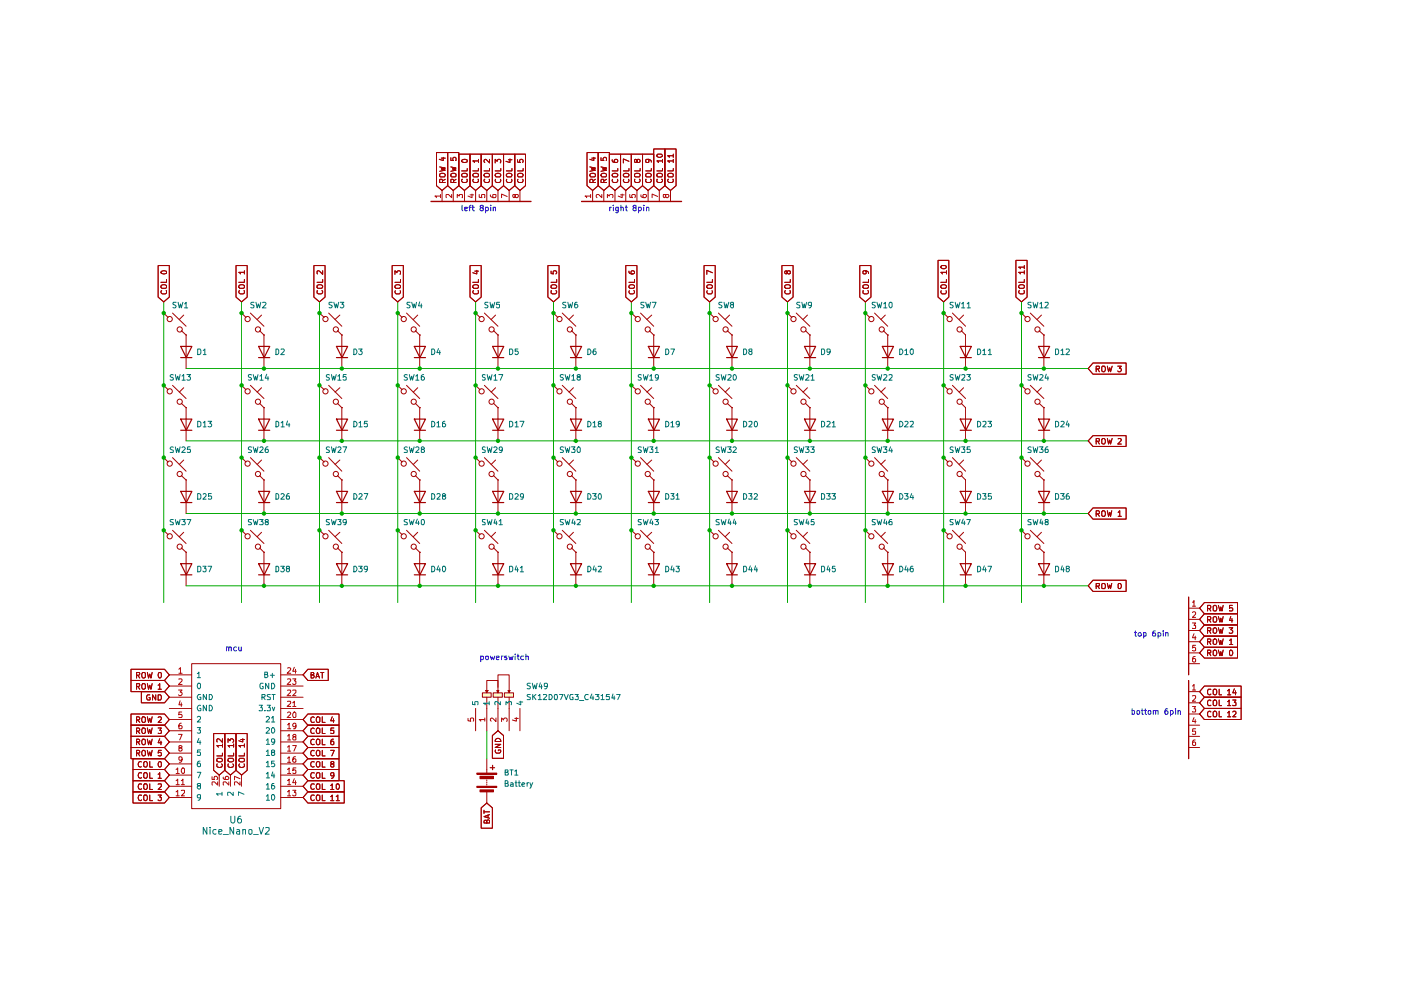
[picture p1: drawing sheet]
<svg xmlns="http://www.w3.org/2000/svg" width="297mm" height="210mm" viewBox="0 0 297 210" stroke-linecap="round" stroke-linejoin="round" font-family="sans-serif">
<g fill="#fdffc3">
<path d="M102.3 146.9h1.9v1h-1.9z"/>
<path d="M103 146.4h.5l-.2 .5z"/>
<path d="M104.6 146.9h2v1h-2z"/>
<path d="M105.4 146.4h.4l-.2 .5z"/>
<path d="M107 146.9h1.9v1h-1.9z"/>
<path d="M107.7 146.4h.5l-.2 .5z"/>
</g>
<g fill="none" stroke="#a30000" stroke-width=".25">
<path d="M71.3 73.4h2.4l-1.2 2.4zM71.3 75.8h2.4M87.8 73.4h2.4l-1.2 2.4zM87.8 75.8h2.4M104.4 73.4h2.4l-1.2 2.4zM104.4 75.8h2.4M120.9 73.4h2.4l-1.2 2.4zM120.9 75.8h2.4M137.5 73.4h2.3l-1.2 2.4zM137.5 75.8h2.3M154.1 73.4h2.2l-1.1 2.4zM154.1 75.8h2.2"/>
<path d="M170.6 73.4h2.3l-1.2 2.4zM170.6 75.8h2.3M187.1 73.4h2.3l-1.1 2.4zM187.1 75.8h2.3M203.6 73.4h2.4l-1.2 2.4zM203.6 75.8h2.4M220.2 73.4h2.3l-1.1 2.4zM220.2 75.8h2.3M71.3 88.9h2.4l-1.2 2.3zM71.3 91.2h2.4M87.8 88.9h2.4l-1.2 2.3zM87.8 91.2h2.4"/>
<path d="M104.4 88.9h2.4l-1.2 2.3zM104.4 91.2h2.4M120.9 88.9h2.4l-1.2 2.3zM120.9 91.2h2.4M137.5 88.9h2.3l-1.2 2.3zM137.5 91.2h2.3M154.1 88.9h2.2l-1.1 2.3zM154.1 91.2h2.2M170.6 88.9h2.3l-1.2 2.3zM170.6 91.2h2.3M187.1 88.9h2.3l-1.1 2.3zM187.1 91.2h2.3"/>
<path d="M203.6 88.9h2.4l-1.2 2.3zM203.6 91.2h2.4M220.2 88.9h2.3l-1.1 2.3zM220.2 91.2h2.3M38.3 104.2h2.4l-1.2 2.4zM38.3 119.5h2.4l-1.2 2.4zM38.3 106.6h2.4M54.8 104.2h2.4l-1.2 2.4zM54.8 119.5h2.4l-1.2 2.4zM54.8 106.6h2.4M71.3 104.2h2.4l-1.2 2.4zM71.3 119.5h2.4l-1.2 2.4z"/>
<path d="M71.3 106.6h2.4M87.8 119.5h2.4l-1.2 2.4zM87.8 104.2h2.4l-1.2 2.4zM87.8 106.6h2.4M104.4 104.2h2.4l-1.2 2.4zM104.4 119.5h2.4l-1.2 2.4zM104.4 106.6h2.4M120.9 104.2h2.4l-1.2 2.4zM120.9 119.5h2.4l-1.2 2.4zM120.9 106.6h2.4M137.5 104.2h2.3l-1.2 2.4zM137.5 119.5h2.3l-1.2 2.4z"/>
<path d="M137.5 106.6h2.3M154.1 104.2h2.2l-1.1 2.4zM154.1 119.5h2.2l-1.1 2.4zM154.1 106.6h2.2M170.6 104.2h2.3l-1.2 2.4zM170.6 119.5h2.3l-1.2 2.4zM170.6 106.6h2.3M187.1 119.5h2.3l-1.1 2.4zM187.1 104.2h2.3l-1.1 2.4zM187.1 106.6h2.3M203.6 104.2h2.4l-1.2 2.4zM203.6 119.5h2.4l-1.2 2.4z"/>
<path d="M203.6 106.6h2.4M220.2 104.2h2.3l-1.1 2.4zM220.2 119.5h2.3l-1.1 2.4zM220.2 106.6h2.3M38.3 121.9h2.4M54.8 121.9h2.4M71.3 121.9h2.4M87.8 121.9h2.4M104.4 121.9h2.4M120.9 121.9h2.4M137.5 121.9h2.3M154.1 121.9h2.2"/>
<path d="M170.6 121.9h2.3M187.1 121.9h2.3M203.6 121.9h2.4M220.2 121.9h2.3M101.1 164h4.2M101.1 166.8h4.2"/>
</g>
<g fill="none" stroke="#a30000" stroke-width=".21">
<path d="M92.5 32.3h2.4v7.1l-1.2 1-1.2-1zM93.2 36.9a.86 .86 0 0 1 1.2 .1l-.2 .5h-.8l-.2-.2zM93.2 35.4l1.2 .2-.8 .2 .8 .3-1.2 .2M93.6 33.5h.8M93.8 38.7l-.1-.7h-.4l-.1 .7h1.2M94 33.4v.6l-.9-.2M94.4 38l-.6 .4M94.9 32.3h2.4v7.1l-1.2 1-1.2-1zM95.6 36.9l.8-.2 .3 .2v.4l-.2 .2h-.7l-.2-.2zM95.6 35.4l1.1 .2-.8 .2 .8 .3-1.1 .2M95.6 33.4v.6h.5l-.1-.5 .2-.1h.3l.2 .1-.1 .5M96.2 38.7v-.5l-.2-.2h-.3l-.1 .7h1.1"/>
<path d="M96.7 38l-.5 .4M97.3 32.7h2.4v6.7l-1.2 1-1.2-1zM97.9 37a.86 .86 0 0 1 1.2-.1v.4l-.2 .2h-.9zM97.9 34l.1-.1 .6-.1 .5 .2v.3a.75 .75 0 0 1-1.2-.3zM98 38l-.1 .4 .3 .3h.6l.3-.2-.1-.5M99.1 35.7v.5h-1.2M99.7 32.7h2.3v6.7l-1.2 1-1.1-1zM100.2 37a.86 .86 0 0 1 1.2-.1v.4l-.1 .2h-.9zM100.4 38l-.2 .4 .4 .3h.6l.2-.2-.1-.5M101.4 35.7v.5h-1.2M101.4 34.1h-1.2l.4 .4M101.4 33.8v.7"/>
<path d="M102 32.7h2.4v6.7l-1.2 1-1.2-1zM102.6 37a.78 .78 0 0 1 1.2 0l-.2 .5h-.8zM102.8 38l-.2 .2 .2 .4 .7 .1a.45 .45 0 0 0 .2-.7M103.8 35.7v.5h-1.2M103.8 33.8v.7l-.8-.7-.4 .2 .2 .5M104.4 32.7h2.4v6.7l-1.2 1-1.2-1zM105 37a.65 .65 0 0 1 .7-.3 .65 .65 0 0 1 .5 .6l-.2 .2h-.8zM105 34.5v-.7l.4 .4 .1-.3h.6v.6M105.1 38a.45 .45 0 0 0 .1 .7h.7a.45 .45 0 0 0 .2-.7M106.2 35.7v.5h-1.2M106.8 32.7h2.3v6.7l-1.2 1-1.1-1zM107.4 37a.65 .65 0 0 1 .6-.3 .65 .65 0 0 1 .5 .6l-.1 .2h-.9z"/>
<path d="M107.4 38a.45 .45 0 0 0 .2 .7h.7a.45 .45 0 0 0 .2-.7M107.8 33.9h.7M108.1 33.7v.8l-.8-.3M108.5 35.7v.5h-1.1M109.1 32.7h2.3v6.7l-1.2 1-1.1-1zM109.7 37a.65 .65 0 0 1 .7-.3 .65 .65 0 0 1 .5 .6l-.2 .2h-.8zM109.7 33.9v.5l.6 .1-.1-.2v-.4h.6v.6M109.8 38a.45 .45 0 0 0 .2 .7h.7a.45 .45 0 0 0 .1-.7M110.9 35.7v.5h-1.2M124.5 32.3h2.3v7.1l-1.2 1-1.1-1zM125.1 37a.86 .86 0 0 1 1.1-.1v.4l-.1 .2h-.9zM125.1 35.4l1.1 .2-.8 .2 .8 .3-1.1 .2"/>
<path d="M125.5 33.5h.7M125.7 38.7v-.5l-.1-.2h-.4l-.1 .2v.5h1.1M125.9 33.4v.6l-.8-.2M126.2 38l-.5 .4M126.8 32.3h2.4v7.1l-1.2 1-1.2-1zM127.4 37a.65 .65 0 0 1 .7-.3 .65 .65 0 0 1 .5 .6l-.2 .2h-.8zM127.4 35.4l1.2 .2-.8 .2 .8 .3-1.2 .2M127.4 33.4v.6h.6l-.2-.4 .3-.2h.4v.6M128 38.7v-.6l-.5-.1-.1 .7h1.2M128.6 38l-.6 .4M129.2 32.7h2.4v6.7l-1.2 1-1.2-1zM129.8 37a.65 .65 0 0 1 .7-.3 .65 .65 0 0 1 .5 .6l-.2 .2h-.8z"/>
<path d="M129.8 33.9l.1 .4 .8 .2a.35 .35 0 0 0 .3-.4 .35 .35 0 0 0-.3-.3h-.2l-.3 .2 .3 .5M129.9 38a.45 .45 0 0 0 .1 .7h.7a.45 .45 0 0 0 .2-.7M131 35.7v.5h-1.2M131.6 32.7h2.3v6.7l-1.2 1-1.1-1zM132.2 37a.65 .65 0 0 1 .6-.3 .65 .65 0 0 1 .5 .6l-.1 .2h-.9zM132.2 38a.45 .45 0 0 0 .2 .7h.7a.45 .45 0 0 0 .2-.7M133.3 35.7v.5h-1.1M133.3 34.2l-1.1-.5v.8M133.9 32.7h2.3v6.7l-1.2 1-1.1-1zM134.5 36.9a.86 .86 0 0 1 1.2 .1l-.1 .5h-.9l-.2-.2zM134.6 38l-.1 .5 .3 .2 .8-.1 .1-.2-.1-.4M135 34l.2-.2 .4 .1 .1 .1-.1 .4-.4 .1-.2-.1v-.5h-.5v.5l.3 .1 .2-.3"/>
<path d="M135.7 35.7v.5h-1.2M136.2 32.7h2.4v6.7l-1.2 1-1.2-1zM136.9 36.9a.86 .86 0 0 1 1.2 .1l-.2 .5h-.8l-.2-.2zM137 38l-.1 .5 .3 .2 .7-.1 .2-.2-.2-.4M137.4 33.8l.2 .1v.5l-.2 .1-.5-.1 .1-.5a.85 .85 0 0 1 1.1 .2v.3M138.1 35.7v.5h-1.2M138.6 31.6h2.4v7.8l-1.2 1-1.2-1zM139.3 36.9a.86 .86 0 0 1 1.2 .1l-.2 .5h-.9l-.1-.2zM139.3 32.9l.1-.2h.8l.3 .2a.65 .65 0 0 1-.6 .5 .65 .65 0 0 1-.6-.4zM139.4 38l-.1 .5 .2 .2 .8-.1 .2-.2-.2-.4M140.5 35.7v.5h-1.2M140.5 34.1h-1.2l.3 .4"/>
<path d="M140.5 33.8v.7M141 31.6h2.3v7.8l-1.1 1-1.2-1zM141.6 37a.86 .86 0 0 1 1.1-.1v.4l-.1 .2h-.9zM141.7 38l-.1 .4 .3 .3h.6l.2-.2v-.5M142.7 35.7v.5h-1.1M142.7 34.1h-1.1l.3 .4M142.7 33h-1.1l.3 .2v.2M142.7 32.7v.7M142.7 33.8v.7M66.5 56.3h2.4v6.7l-1.2 1-1.2-1zM68.4 59.3v.6h-1.2M68.4 57.4v.8l-.8-.8-.4 .1 .1 .6"/>
<path d="M83.1 56.3h2.4v6.7l-1.2 1-1.2-1zM83.7 58.2v-.8l.5 .4v-.3h.6v.7M84.9 59.3v.6h-1.2M91.4 42.7l21.2 .1zM93.7 40.4v2.4M96.1 40.4v2.4M98.5 40.4v2.4M99.7 56.3h2.3v6.7l-1.2 1-1.1-1zM100.7 57.5h.7M100.8 40.4v2.4M101.1 57.3v.8l-.9-.3M101.4 59.3v.6h-1.2"/>
<path d="M103.2 40.4v2.4M105.6 40.4v2.4M107.9 40.4v2.4M110.2 40.4v2.4M116.2 56.3h2.3v6.7l-1.2 1-1.1-1zM116.8 57.5v.5l.5 .1v-.6h.6l.1 .4-.1 .2M118 59.3v.6h-1.2M123.3 42.7l21.2 .1zM125.6 40.4v2.4M128 40.4v2.4M130.4 40.4v2.4M132.7 56.3h2.3v6.7l-1.1 1-1.2-1z"/>
<path d="M132.7 40.4v2.4M133.3 57.5v.2a.73 .73 0 0 0 1.2 .1v-.3l-.5-.1a.35 .35 0 0 0-.2 .3 .35 .35 0 0 0 .2 .4M134.5 59.3v.6h-1.2M135 40.4v2.4M137.4 40.4v2.4M139.8 40.4v2.4M142.2 40.4v2.4M149.3 56.3h2.3v6.7l-1.1 1-1.2-1zM151 59.3v.6h-1.1M151 57.8l-1.1-.5v.9M165.8 56.3h2.3v6.7l-1.1 1-1.2-1zM166.9 57.7l.2-.3 .5 .1v.5h-.6l-.1-.5a.31 .31 0 0 0-.4 .1 .31 .31 0 0 0 0 .4l.2 .1 .2-.3"/>
<path d="M167.6 59.3v.6h-1.2M182.3 56.3h2.4v6.7l-1.2 1-1.2-1zM183.5 57.4l.1 .1v.5l-.1 .1-.5-.1v-.5a.85 .85 0 0 1 1.1 .2v.3M184.1 59.3v.6h-1.1M198.9 55.2h2.3v7.8l-1.1 1-1.2-1zM199.6 56.4l.8-.1 .3 .3a.64 .64 0 0 1-.7 .4 .64 .64 0 0 1-.5-.4zM200.7 59.3v.6h-1.2M200.7 57.7h-1.2l.3 .4M200.7 57.4v.7M215.4 55.2h2.4v7.8l-1.2 1-1.2-1zM217.2 59.3v.6h-1.2M217.2 57.7h-1.2l.3 .4"/>
<path d="M217.2 56.6h-1.2l.3 .2v.2M217.2 56.3v.7M217.2 57.4v.7M67.2 60.5a.86 .86 0 0 1 1.2 .1l-.2 .5h-.8l-.2-.1zM67.3 61.6l-.1 .5 .3 .2 .7-.1 .2-.2-.2-.4M67.7 66.4h.1M67.7 66.4l1 .9M69.7 66.4l2.8 2.8M71.5 70.1l1 .9M72.1 66.8l-1.1 .9M72.5 71h.1M72.5 71v7.1"/>
<path d="M83.7 60.6a.65 .65 0 0 1 .7-.3 .65 .65 0 0 1 .5 .6l-.1 .2h-.9zM83.8 61.6a.45 .45 0 0 0 .2 .7h.7a.45 .45 0 0 0 .1-.7M84.3 66.4h.1M84.3 66.4l1 .9M86.2 66.4l2.8 2.8M88.1 70.1l.9 .9M88.6 66.8l-1 .9M89 71h.1M89 71v7.1M100.2 60.6a.86 .86 0 0 1 1.2-.1v.5l-.1 .1h-.9zM100.4 61.6l-.2 .4 .4 .3h.6l.2-.2-.1-.5M100.8 66.4h.1"/>
<path d="M100.8 66.4l1 .9M102.7 66.4l2.9 2.8M104.6 70.1l1 .9M105.1 66.8l-1 .9M105.6 71h.1M105.6 71v7.1M116.8 60.5a.86 .86 0 0 1 1.2 .1l-.1 .5h-.9l-.2-.1zM116.9 61.6l-.1 .5 .3 .2 .8-.1 .1-.2-.1-.4M117.3 66.4h.1M117.3 66.4l1 .9M119.2 66.4l2.9 2.8M121.2 70.1l.9 .9"/>
<path d="M121.6 66.8l-1 .9M122.1 71h.1M122.1 71v7.1M133.3 60.6a.65 .65 0 0 1 .7-.3 .65 .65 0 0 1 .5 .6l-.1 .2h-.9zM133.4 61.6a.45 .45 0 0 0 .2 .7l.8-.1 .1-.2-.1-.4M133.9 66.4h.1M133.9 66.4l1 .9M135.8 66.4l2.8 2.8M137.7 70.1l.9 .9M138.2 66.8l-1 .9M138.6 71h.1M138.6 71v7.1"/>
<path d="M149.9 60.6a.65 .65 0 0 1 .6-.3 .65 .65 0 0 1 .5 .6l-.1 .2h-.9zM149.9 61.6a.45 .45 0 0 0 .2 .7h.7a.45 .45 0 0 0 .2-.7M150.5 66.4h.1M150.5 66.4l.9 .9M152.3 66.4l2.9 2.8M154.2 70.1l1 .9M154.7 66.8l-.9 .9M155.2 71h.1M155.2 71v7.1M166.4 60.6a.86 .86 0 0 1 1.2-.1v.5l-.2 .1h-.9zM166.5 61.6l-.1 .4 .3 .3h.6l.3-.2-.1-.5M167 66.4h.1"/>
<path d="M167 66.4l.9 .9M168.8 66.4l2.9 2.8M170.8 70.1l.9 .9M171.2 66.8l-.9 .9M171.7 71h.1M171.7 71v7.1M183 60.5a.86 .86 0 0 1 1.1 .1l-.1 .5h-.9l-.1-.1zM183 61.6v.5l.2 .2 .8-.1 .1-.2-.1-.4M183.5 66.4h.1M183.5 66.4l.9 .9M185.4 66.4l2.8 2.8M187.3 70.1l.9 .9"/>
<path d="M187.7 66.8l-.9 .9M188.2 71h.1M188.2 71v7.1M199.5 60.6a.65 .65 0 0 1 .7-.3 .65 .65 0 0 1 .5 .6l-.2 .2h-.9zM199.6 61.6a.45 .45 0 0 0 .1 .7h.7a.45 .45 0 0 0 .2-.7M200.1 66.4h.1M200.1 66.4l.9 .9M201.9 66.4l2.8 2.8M203.8 70.1l.9 .9M204.3 66.8l-.9 .9M204.7 71h.1M204.7 71v7.1"/>
<path d="M216 60.6a.86 .86 0 0 1 1.2-.1v.5l-.2 .1h-.8zM216.2 61.6l-.2 .4 .3 .3h.6l.3-.2-.1-.5M216.6 66.4h.1M216.6 66.4l.9 .9M218.4 66.4l2.9 2.8M220.3 70.1l1 .9M220.8 66.8l-.9 .9M221.3 71h.1M221.3 71v7.1M231.7 77h7.1v2.3h-7.1l-1-1.2zM232.4 78.2l.7-.1v-.4l-.7-.1v1.2M232.7 78.2l.4 .6"/>
<path d="M233.6 77.8l.2-.2h.4a.86 .86 0 0 1-.1 1.2l-.5-.1zM234.8 77.6l.2 1.2 .3-.8 .2 .8 .3-1.2M237 77.6h.7l-.4 .5h.4v.5l-.2 .2h-.3l-.2-.1M34.7 97h.1M34.7 97l.9 1M36.6 97l2.9 2.9M38.9 97.5l-.9 1M51.2 97h.1M51.2 97l1 1M53.1 97l2.9 2.9M55.5 97.5l-1 1M67.7 97h.1"/>
<path d="M67.7 81.7h.1M67.7 97l1 1M67.7 81.7l1 .9M69.7 97l2.8 2.9M69.7 81.7l2.8 2.8M71.5 85.5l1 .9M72.1 97.5l-1.1 1M72.1 82.2l-1.1 .9M72.5 86.4h.1M72.5 86.4v7.1M84.3 97h.1M84.3 81.7h.1"/>
<path d="M84.3 97l1 1M84.3 81.7l1 .9M86.2 97l2.8 2.9M86.2 81.7l2.8 2.8M88.1 85.5l.9 .9M88.6 97.5l-1 1M88.6 82.2l-1 .9M89 86.4h.1M89 86.4v7.1M100.8 97h.1M100.8 81.7h.1M100.8 97l1 1"/>
<path d="M100.8 81.7l1 .9M102.7 97l2.9 2.9M102.7 81.7l2.9 2.8M104.6 85.5l1 .9M105.1 97.5l-1 1M105.1 82.2l-1 .9M105.6 86.4h.1M105.6 86.4v7.1M117.3 81.7h.1M117.3 97h.1M117.3 81.7l1 .9M117.3 97l1 1"/>
<path d="M119.2 81.7l2.9 2.8M119.2 97l2.9 2.9M121.2 85.5l.9 .9M121.6 82.2l-1 .9M121.6 97.5l-1 1M122.1 86.4h.1M122.1 86.4v7.1M133.9 97h.1M133.9 81.7h.1M133.9 97l1 1M133.9 81.7l1 .9M135.8 97l2.8 2.9"/>
<path d="M135.8 81.7l2.8 2.8M137.7 85.5l.9 .9M138.2 97.5l-1 1M138.2 82.2l-1 .9M138.6 86.4h.1M138.6 86.4v7.1M150.5 97h.1M150.5 81.7h.1M150.5 97l.9 1M150.5 81.7l.9 .9M152.3 97l2.9 2.9M152.3 81.7l2.9 2.8"/>
<path d="M154.2 85.5l1 .9M154.7 97.5l-.9 1M154.7 82.2l-.9 .9M155.2 86.4h.1M155.2 86.4v7.1M167 97h.1M167 81.7h.1M167 97l.9 1M167 81.7l.9 .9M168.8 97l2.9 2.9M168.8 81.7l2.9 2.8M170.8 85.5l.9 .9"/>
<path d="M171.2 97.5l-.9 1M171.2 82.2l-.9 .9M171.7 86.4h.1M171.7 86.4v7.1M183.5 81.7h.1M183.5 97h.1M183.5 81.7l.9 .9M183.5 97l.9 1M185.4 81.7l2.8 2.8M185.4 97l2.8 2.9M187.3 85.5l.9 .9M187.7 82.2l-.9 .9"/>
<path d="M187.7 97.5l-.9 1M188.2 86.4h.1M188.2 86.4v7.1M200.1 81.7h.1M200.1 97h.1M200.1 81.7l.9 .9M200.1 97l.9 1M201.9 81.7l2.8 2.8M201.9 97l2.8 2.9M203.8 85.5l.9 .9M204.3 82.2l-.9 .9M204.3 97.5l-.9 1"/>
<path d="M204.7 86.4h.1M204.7 86.4v7.1M216.6 81.7h.1M216.6 97h.1M216.6 81.7l.9 .9M216.6 97l.9 1M218.4 81.7l2.9 2.8M218.4 97l2.9 2.9M220.3 85.5l1 .9M220.8 82.2l-.9 .9M220.8 97.5l-.9 1M221.3 86.4h.1"/>
<path d="M221.3 86.4v7.1M231.7 92.4h7.1v2.3h-7.1l-1-1.2zM232.4 93.6h.6l.1-.6h-.7v1.1M232.7 93.6l.4 .5M233.6 93.1l.5-.1a.65 .65 0 0 1 .3 .6 .65 .65 0 0 1-.6 .5l-.2-.1zM234.8 93l.2 1.1 .3-.8 .2 .8 .3-1.1M237.1 93h.4l.2 .3-.7 .8h.7M34.7 112.4h.1M34.7 112.4l.9 1M36.6 112.4l2.9 2.8M38.4 100.8l1.1 1M38.4 116.2l1.1 .9"/>
<path d="M38.9 112.9l-.9 .9M39.5 101.8h.1M39.5 117.1h.1M39.5 101.8v7.1M39.5 117.1v7.1M51.2 112.4h.1M51.2 112.4l1 1M53.1 112.4l2.9 2.8M55 100.8l1 1M55 116.2l1 .9M55.5 112.9l-1 .9M56 101.8h.1"/>
<path d="M56 117.1h.1M56 101.8v7.1M56 117.1v7.1M67.7 112.4h.1M67.7 112.4l1 1M69.7 112.4l2.8 2.8M71.5 100.8l1 1M71.5 116.2l1 .9M72.1 112.9l-1.1 .9M72.5 101.8h.1M72.5 117.1h.1M72.5 101.8v7.1"/>
<path d="M72.5 117.1v7.1M84.3 112.4h.1M84.3 112.4l1 1M86.2 112.4l2.8 2.8M88.1 116.2l.9 .9M88.1 100.8l.9 1M88.6 112.9l-1 .9M89 117.1h.1M89 101.8h.1M89 101.8v7.1M89 117.1v7.1M100.8 112.4h.1"/>
<path d="M100.8 112.4l1 1M102.7 112.4l2.9 2.8M104.6 116.2l1 .9M104.6 100.8l1 1M105.1 112.9l-1 .9M105.6 117.1h.1M105.6 101.8h.1M105.6 101.8v7.1M105.6 117.1v7.1M117.3 112.4h.1M117.3 112.4l1 1M119.2 112.4l2.9 2.8"/>
<path d="M121.2 100.8l.9 1M121.2 116.2l.9 .9M121.6 112.9l-1 .9M122.1 101.8h.1M122.1 117.1h.1M122.1 101.8v7.1M122.1 117.1v7.1M133.9 112.4h.1M133.9 112.4l1 1M135.8 112.4l2.8 2.8M137.7 100.8l.9 1M137.7 116.2l.9 .9"/>
<path d="M138.2 112.9l-1 .9M138.6 101.8h.1M138.6 117.1h.1M138.6 101.8v7.1M138.6 117.1v7.1M150.5 112.4h.1M150.5 112.4l.9 1M152.3 112.4l2.9 2.8M154.2 100.8l1 1M154.2 116.2l1 .9M154.7 112.9l-.9 .9M155.2 101.8h.1"/>
<path d="M155.2 117.1h.1M155.2 101.8v7.1M155.2 117.1v7.1M167 112.4h.1M167 112.4l.9 1M168.8 112.4l2.9 2.8M170.8 100.8l.9 1M170.8 116.2l.9 .9M171.2 112.9l-.9 .9M171.7 101.8h.1M171.7 117.1h.1M171.7 101.8v7.1"/>
<path d="M171.7 117.1v7.1M183.5 112.4h.1M183.5 112.4l.9 1M185.4 112.4l2.8 2.8M187.3 100.8l.9 1M187.3 116.2l.9 .9M187.7 112.9l-.9 .9M188.2 101.8h.1M188.2 117.1h.1M188.2 101.8v7.1M188.2 117.1v7.1M200.1 112.4h.1"/>
<path d="M200.1 112.4l.9 1M201.9 112.4l2.8 2.8M203.8 100.8l.9 1M203.8 116.2l.9 .9M204.3 112.9l-.9 .9M204.7 101.8h.1M204.7 117.1h.1M204.7 101.8v7.1M204.7 117.1v7.1M216.6 112.4h.1M216.6 112.4l.9 1M218.4 112.4l2.9 2.8"/>
<path d="M220.3 100.8l1 1M220.3 116.2l1 .9M220.8 112.9l-.9 .9M221.3 101.8h.1M221.3 117.1h.1M221.3 101.8v7.1M221.3 117.1v7.1M231.7 107.7h7.1v2.4h-7.1l-1-1.2zM232.4 109h.5l.2-.2v-.3l-.2-.2h-.5v1.2M232.7 109l.4 .5M233.6 108.5l.5-.2a.86 .86 0 0 1 .1 1.2h-.4l-.2-.2zM234.8 108.3l.2 1.2 .3-.9 .2 .9 .2-1.2"/>
<path d="M237.1 108.6l.3-.3v1.2M237.1 109.5h.6M231.7 123h7.1v2.4h-7.1l-1-1.2zM232.4 124.3l.7-.1v-.4l-.7-.1v1.1M232.7 124.3l.4 .5M233.6 123.9l.2-.2h.4a.87 .87 0 0 1 0 1.1l-.6-.1zM234.8 123.7l.2 1.1 .3-.8 .2 .8 .2-1.1M237.1 123.9l.1-.2a.6 .6 0 0 1 .6 .4 .6 .6 0 0 1-.2 .7h-.4l-.1-.2zM252 126.6l.1 16.5zM252 128.9h2.3M252 131.3h2.3M252 133.7h2.3"/>
<path d="M252 136.1h2.3M252 138.4h2.3M255.4 134.9h7v2.3h-7l-1.1-1.1zM255.4 127.8h7v2.3h-7l-1.1-1.2zM255.4 132.5h7v2.4h-7l-1.1-1.2zM255.4 130.1h7v2.4h-7l-1.1-1.2zM255.4 137.2h7v2.3h-7l-1.1-1.1zM256 136.1h.6l.1-.5-.7-.1v1.2M256 129h.5l.2-.1v-.4l-.2-.1h-.5v1.1M256 133.7h.6l.1-.5-.7-.1v1.2M256 131.4h.5l.2-.2v-.3l-.2-.2h-.5v1.2M256 138.4h.6l.1-.5-.7-.1v1.2"/>
<path d="M256.4 136.1l.3 .6M256.4 129l.3 .5M256.4 133.7l.3 .6M256.4 131.4l.3 .5M256.4 138.4l.3 .6M257.2 135.6l.5-.1a.65 .65 0 0 1 .3 .6 .65 .65 0 0 1-.5 .6l-.3-.2zM257.2 128.5l.5-.1a.86 .86 0 0 1 .1 1.1h-.4l-.2-.1zM257.2 133.3l.5-.2a.65 .65 0 0 1 .3 .7 .65 .65 0 0 1-.5 .5l-.3-.2zM257.2 130.9l.5-.2a.86 .86 0 0 1 .1 1.2h-.4l-.2-.2zM257.2 138l.5-.2a.65 .65 0 0 1 .3 .7 .65 .65 0 0 1-.5 .5l-.3-.1zM258.3 135.5l.4 1.2 .1-.9 .3 .9 .2-1.2M258.3 128.4l.4 1.1 .1-.8 .3 .8 .2-1.1"/>
<path d="M258.3 133.1l.4 1.2 .1-.9 .3 .9 .2-1.2M258.3 130.7l.4 1.2 .1-.8 .3 .8 .2-1.2M258.3 137.8l.4 1.2 .1-.8 .3 .8 .2-1.2M260.6 133.1h.8l-.5 .4 .5 .3-.1 .4h-.7M260.7 135.8l.3-.3v1.2M260.7 136.7h.7M260.8 137.9l.2-.1a.64 .64 0 0 1 .4 .7 .64 .64 0 0 1-.5 .5l-.2-.2zM260.9 130.7l-.2 .9h.7M261.2 131.1v.8M261.3 128.4h-.6v.5h.5l.2 .1v.4l-.2 .1h-.5M27.8 156.1h7.1l1 1.2-1 1.2h-7.1zM27.8 141.9h7.1l1 1.2-1 1.2h-7.1z"/>
<path d="M27.8 151.4h7.1l1 1.2-1 1.2h-7.1zM27.8 144.3h7.1l1 1.2-1 1.1h-7.1zM27.8 153.8h7.1l1 1.1-1 1.2h-7.1zM27.8 158.5h7.1l1 1.2-1 1.2h-7.1zM29 157.3h.5v-.5l-.5-.1v1.2M29 143.2l.5-.1v-.5h-.5v1.2M29 152.7l.5-.1v-.5l-.5-.1v1.2M29 145.5h.5v-.6h-.5v1.2M29 155l.5-.1v-.5l-.5-.1v1.2M29 159.7h.5v-.5l-.5-.1v1.2M29.2 157.3l.4 .6M29.2 143.2l.4 .6"/>
<path d="M29.2 152.7l.4 .5M29.2 145.5l.4 .6M29.2 155l.4 .5M29.2 159.7l.4 .6M30 146.6h4.9l1 1.2-1 1.2h-4.9zM30.2 142.6h.4l.2 .1v.9l-.5 .2a.86 .86 0 0 1-.1-1.2zM30.2 144.9h.4l.2 .2v.9l-.5 .1a.86 .86 0 0 1-.1-1.2zM30.3 156.7l.5 .2v.8l-.5 .2a.78 .78 0 0 1 0-1.2zM30.3 152l.5 .1v.9l-.2 .2h-.4a.86 .86 0 0 1 .1-1.2zM30.3 154.3l.5 .2v.9l-.5 .1a.78 .78 0 0 1 0-1.2zM30.3 159.1l.5 .2v.8l-.5 .2a.78 .78 0 0 1 0-1.2zM31.2 156.7l.3 1.2 .2-.8 .3 .8 .3-1.2"/>
<path d="M31.2 142.6l.3 1.2 .2-.9 .3 .9 .3-1.2M31.2 152l.3 1.2 .2-.9 .3 .9 .3-1.2M31.2 144.9l.3 1.2 .2-.8 .3 .8 .3-1.2M31.2 154.3l.3 1.2 .2-.8 .3 .8 .3-1.2M31.2 159.1l.3 1.2 .2-.9 .3 .9 .3-1.2M31.7 147.3h-.4l-.1 .2-.1 .4 .2 .5 .5-.1v-.4h-.2M33 147.3v1.1l-.7-1.1v1.1M33.5 152.1l.2-.1h.3l.2 .1v.4l-.7 .7h.7M33.5 145.3l.4-.4v1.2M33.5 154.3h.7l-.3 .6h.3v.5h-.7M33.5 147.3h.5l.2 .3v.6l-.2 .2h-.5zM33.5 146.1h.7"/>
<path d="M33.7 142.6h.3l.2 .1v.8l-.2 .3a.71 .71 0 0 1-.3-1.2zM33.9 156.6l-.4 .9h.8M34.1 157.1v.8M34.2 159.1h-.6l-.1 .6 .2-.2h.3l.2 .2v.5h-.7M65.3 156.1h6.6v2.4h-6.6l-1-1.2zM65.3 151.4h6.6v2.4h-6.6l-1-1.2zM65.3 153.8h6.6v2.3h-6.6l-1-1.2zM65.3 141.9h4.3v2.4h-4.3l-1-1.2zM66 143.1h.5v-.5h-.5v1.2h.4l.2-.5-.3-.2M66.6 156.8l-.2-.1a.6 .6 0 0 0-.5 .6 .6 .6 0 0 0 .5 .6l.2-.1M66.6 152.1l-.2-.1a.67 .67 0 0 0-.5 .5 .67 .67 0 0 0 .2 .7l.5-.1M66.6 154.5l-.2-.2a.6 .6 0 0 0-.5 .6 .6 .6 0 0 0 .5 .6l.2-.1"/>
<path d="M67 143.8l.3-1.2 .4 1.2M67.1 143.4h.5M67.3 156.7l.5 .2v.8l-.5 .2a.78 .78 0 0 1 0-1.2zM67.3 152l.5 .1v.9l-.2 .2h-.4a.86 .86 0 0 1 .1-1.2zM67.3 154.3l.5 .2v.9l-.5 .1a.78 .78 0 0 1 0-1.2zM68 142.6h.7M68.3 156.7v1.2h.6M68.3 152v1.2h.6M68.3 154.3v1.2h.6M68.3 142.6v1.2M70.4 152l-.3 .8h.8M70.7 156.7h-.3a.73 .73 0 0 0 0 1.2l.4-.1v-.5l-.4-.2-.3 .3"/>
<path d="M70.7 152.4v.8M70.8 154.3h-.6l-.1 .6h.6l.1 .5h-.7M100.8 150.2v4.7M102.3 146.9h1.8v.9h-1.8zM103 146.4h.5l-.3 .5zM103.2 146.6v-2.3h2.4v2.6M103.2 147.8v7.1M104.4 156l1.2-1.1 1.2 1.1v4.8h-2.4zM104.6 146.9h1.9v.9h-1.9zM105 157.8h1.2l-1.2 .7h1.2M105.1 159a.45 .45 0 0 0 .1 .7h.7a.45 .45 0 0 0 .2-.7h-.4v.2M105.1 156.8a.61 .61 0 0 1 .7-.2 .61 .61 0 0 1 .4 .6h-1.2z"/>
<path d="M105.3 146.4h.4l-.1 .5zM105.6 145.7v-2.6h2.3v3.5M105.6 147.8v7.1M106.9 146.9h2v.9h-2zM107.7 146.4h.4l-.2 .5zM107.9 147.8v7.1M110.2 150.2v4.7M252 144.3l.1 16.6zM252 140.7h2.3M252 146.6h2.3M252 149h2.3M252 151.4h2.3"/>
<path d="M252 153.8h2.3M252 156.1h2.3M252 158.5h2.3M255.4 147.8h7.7v2.4h-7.7l-1.1-1.2zM255.4 150.2h7.7v2.4h-7.7l-1.1-1.2zM255.4 145.5h7.7v2.3h-7.7l-1.1-1.2zM256.7 148.6l-.3-.2-.4 .4v.6l.2 .2 .5-.1M256.7 151l-.3-.2-.4 .3v.6l.2 .3 .5-.1M256.7 146.2l-.5-.1-.2 .3 .1 .8 .3 .1 .3-.1M257.2 148.6l.5-.2a.86 .86 0 0 1 .1 1.2h-.4l-.2-.2zM257.2 151l.5-.2a.86 .86 0 0 1 .1 1.2h-.4l-.2-.2zM257.2 146.3l.2-.2h.4a.86 .86 0 0 1-.1 1.2l-.5-.1z"/>
<path d="M258.5 148.4v1.2h.5M258.5 150.8v1.2h.5M258.5 146.1v1.2h.5M260.3 148.8l.3-.4v1.2M260.3 151.1l.3-.3v1.2M260.3 146.5l.3-.4v1.2M260.3 149.6h.6M260.3 152h.6M260.3 147.3h.6M261.4 148.4h.6l-.3 .5 .3 .1v.5h-.6M261.4 151l.1-.2h.4l.1 .2v.3l-.6 .7h.6M261.7 146l-.3 .9h.7"/>
<path d="M262 146.5v.8M28.2 160.9h6.7l1 1.1-1 1.2h-6.7zM28.2 167.9h6.7l1 1.2-1 1.2h-6.7zM28.2 165.5h6.7l1 1.2-1 1.2h-6.7zM28.2 163.2h6.7l1 1.1-1 1.2h-6.7zM30 161.5h-.2a.6 .6 0 0 0-.5 .6 .6 .6 0 0 0 .5 .5h.2M30 168.7l-.5-.1a.67 .67 0 0 0-.2 .6 .67 .67 0 0 0 .5 .6l.2-.2M30 166.3l-.5-.1a.67 .67 0 0 0-.2 .7 .67 .67 0 0 0 .5 .5l.2-.2M30 163.9l-.5-.1a.67 .67 0 0 0-.2 .7 .67 .67 0 0 0 .5 .5l.2-.2M30.5 161.6l.5-.1a.65 .65 0 0 1 .3 .6 .65 .65 0 0 1-.6 .5l-.2-.1zM30.5 168.7l.1-.1h.5a.86 .86 0 0 1-.1 1.2l-.5-.2zM30.5 166.4l.1-.2h.5a.86 .86 0 0 1-.1 1.2l-.5-.2z"/>
<path d="M30.5 164l.1-.2h.5a.86 .86 0 0 1-.1 1.2l-.5-.2zM31.7 161.5v1.1h.6M31.7 168.6v1.2h.6M31.7 166.2v1.2h.6M31.7 163.8v1.2h.6M33.5 168.6h.7l-.3 .4 .3 .1v.5l-.2 .2h-.3l-.2-.2M33.5 166.3h.7v.4l-.7 .7h.7M33.5 164.2l.4-.4v1.2M33.5 165h.7M33.7 161.5h.3l.2 .2v.7l-.3 .2a.7 .7 0 0 1-.2-1.1zM101.1 163.9h4.2v.3h-4.2zM101.1 166.7h4.2v.3h-4.2z"/>
<path d="M102 171.3l1.2-1 1.2 1v4.3h-2.4zM102.6 171.8v.7M102.6 172.1h1.2M103.2 174.1l.3-.3 .3 .3v.4h-1.2v-.4l.2-.2h.3l.1 .6M103.5 172.8v.6M103.8 172.7l-1.2 .4 1.2 .4"/>
<circle cx="69" cy="67.6" r=".55"/>
<circle cx="71.2" cy="69.8" r=".55"/>
<circle cx="85.6" cy="67.6" r=".55"/>
<circle cx="87.7" cy="69.8" r=".55"/>
<circle cx="102.1" cy="67.6" r=".55"/>
<circle cx="104.2" cy="69.8" r=".55"/>
<circle cx="118.6" cy="67.6" r=".55"/>
<circle cx="120.8" cy="69.8" r=".55"/>
<circle cx="135.2" cy="67.6" r=".55"/>
<circle cx="137.3" cy="69.8" r=".55"/>
<circle cx="151.7" cy="67.6" r=".55"/>
<circle cx="153.8" cy="69.8" r=".55"/>
<circle cx="168.2" cy="67.6" r=".55"/>
<circle cx="170.3" cy="69.8" r=".55"/>
<circle cx="184.7" cy="67.6" r=".55"/>
<circle cx="186.9" cy="69.8" r=".55"/>
<circle cx="201.3" cy="67.6" r=".55"/>
<circle cx="203.5" cy="69.8" r=".55"/>
<circle cx="217.8" cy="67.6" r=".55"/>
<circle cx="220" cy="69.8" r=".55"/>
<circle cx="36" cy="98.3" r=".55"/>
<circle cx="52.5" cy="98.3" r=".55"/>
<circle cx="69" cy="98.3" r=".55"/>
<circle cx="69" cy="83" r=".55"/>
<circle cx="71.2" cy="85.2" r=".55"/>
<circle cx="85.6" cy="98.3" r=".55"/>
<circle cx="85.6" cy="83" r=".55"/>
<circle cx="87.7" cy="85.2" r=".55"/>
<circle cx="102.1" cy="98.3" r=".55"/>
<circle cx="102.1" cy="83" r=".55"/>
<circle cx="104.2" cy="85.2" r=".55"/>
<circle cx="118.6" cy="98.3" r=".55"/>
<circle cx="118.6" cy="83" r=".55"/>
<circle cx="120.8" cy="85.2" r=".55"/>
<circle cx="135.2" cy="98.3" r=".55"/>
<circle cx="135.2" cy="83" r=".55"/>
<circle cx="137.3" cy="85.2" r=".55"/>
<circle cx="151.7" cy="98.3" r=".55"/>
<circle cx="151.7" cy="83" r=".55"/>
<circle cx="153.8" cy="85.2" r=".55"/>
<circle cx="168.2" cy="98.3" r=".55"/>
<circle cx="168.2" cy="83" r=".55"/>
<circle cx="170.3" cy="85.2" r=".55"/>
<circle cx="184.7" cy="98.3" r=".55"/>
<circle cx="184.7" cy="83" r=".55"/>
<circle cx="186.9" cy="85.2" r=".55"/>
<circle cx="201.3" cy="98.3" r=".55"/>
<circle cx="201.3" cy="83" r=".55"/>
<circle cx="203.5" cy="85.2" r=".55"/>
<circle cx="217.8" cy="98.3" r=".55"/>
<circle cx="217.8" cy="83" r=".55"/>
<circle cx="220" cy="85.2" r=".55"/>
<circle cx="36" cy="113.7" r=".55"/>
<circle cx="38.1" cy="115.9" r=".55"/>
<circle cx="38.1" cy="100.5" r=".55"/>
<circle cx="52.5" cy="113.7" r=".55"/>
<circle cx="54.7" cy="115.9" r=".55"/>
<circle cx="54.7" cy="100.5" r=".55"/>
<circle cx="69" cy="113.7" r=".55"/>
<circle cx="71.2" cy="100.5" r=".55"/>
<circle cx="71.2" cy="115.9" r=".55"/>
<circle cx="85.6" cy="113.7" r=".55"/>
<circle cx="87.7" cy="115.9" r=".55"/>
<circle cx="87.7" cy="100.5" r=".55"/>
<circle cx="102.1" cy="113.7" r=".55"/>
<circle cx="104.2" cy="100.5" r=".55"/>
<circle cx="104.2" cy="115.9" r=".55"/>
<circle cx="118.6" cy="113.7" r=".55"/>
<circle cx="120.8" cy="115.9" r=".55"/>
<circle cx="120.8" cy="100.5" r=".55"/>
<circle cx="135.2" cy="113.7" r=".55"/>
<circle cx="137.3" cy="100.5" r=".55"/>
<circle cx="137.3" cy="115.9" r=".55"/>
<circle cx="151.7" cy="113.7" r=".55"/>
<circle cx="153.8" cy="115.9" r=".55"/>
<circle cx="153.8" cy="100.5" r=".55"/>
<circle cx="168.2" cy="113.7" r=".55"/>
<circle cx="170.3" cy="100.5" r=".55"/>
<circle cx="170.3" cy="115.9" r=".55"/>
<circle cx="184.7" cy="113.7" r=".55"/>
<circle cx="186.9" cy="100.5" r=".55"/>
<circle cx="186.9" cy="115.9" r=".55"/>
<circle cx="201.3" cy="113.7" r=".55"/>
<circle cx="203.5" cy="115.9" r=".55"/>
<circle cx="203.5" cy="100.5" r=".55"/>
<circle cx="217.8" cy="113.7" r=".55"/>
<circle cx="220" cy="100.5" r=".55"/>
<circle cx="220" cy="115.9" r=".55"/>
</g>
<g fill="none" stroke="#ca0000" stroke-width=".21">
<path d="M93.4 41.6h-1.2l.3 .3M93.4 41.2v.7M95.8 41.2v.7l-.7-.7-.5 .1 .1 .6M96.9 41.9v-.7l.5 .4 .1-.4h.5v.7M99.7 41.3h.7M100.1 41.1v.8l-.9-.3M101.6 41.2v.6l.6 .1-.1-.6 .6-.1v.7M104 41.3l.1 .4 .9 .2 .2-.2-.1-.5-.6 .1v.4l.1 .2M107.5 41.7l-1.2-.6v.8M109.2 41.4l.1-.2h.5v.6a.51 .51 0 0 1-.7-.6h-.3l-.1 .5 .3 .2 .2-.2M125.2 41.6h-1.2l.4 .1v.2M125.2 41.2v.7"/>
<path d="M127.6 41.2v.7l-.7-.7h-.3l-.2 .2v.3l.2 .2M128.8 41.9v-.7l.4 .4 .2-.4h.5v.7M131.6 41.3h.7M131.9 41.1v.8l-.8-.3M133.5 41.2v.6l.6 .1-.2-.2v-.3l.2-.2h.5v.7M135.9 41.3l.1 .4a.82 .82 0 0 0 1.1 0l-.2-.5h-.5l-.1 .5 .3 .2M139.4 41.7l-1.1-.6v.8M141.1 41.4l.1-.2h.4l.2 .2v.3l-.2 .2h-.3l-.3-.7-.4 .1v.4l.2 .2 .3-.2M252.8 127.7h.2l.2-.4v1.2M252.8 129.9l.2-.2h.3l.2 .2v.3l-.7 .7h.7M252.8 132.1h.7l-.3 .5 .3 .1v.5h-.7M252.8 128.5h.7"/>
<path d="M253.2 134.4l-.4 .8h.8M253.4 139.2h-.2a.73 .73 0 0 0-.1 1.2l.4-.1v-.5l-.4-.2-.3 .3M253.4 134.9v.7M253.5 136.8h-.6l-.1 .6 .2-.2h.3l.2 .2v.5h-.7M99.2 152.3v.5l.6 .1-.1-.6h.7l-.1 .6M102.8 152.6h-1.2l.3 .3M102.8 152.2v.7M105.2 152.2v.8l-.9-.8-.3 .3 .1 .4M106.3 153v-.8l.5 .5v-.4h.6v.7M109.1 152.3h.8M109.5 152.1v.8l-.9-.2M252.8 145.5l.4-.4v1.2"/>
<path d="M252.8 147.6h.7v.4l-.7 .7h.7M252.8 149.8h.7l-.3 .5 .3 .1v.5h-.7M252.8 146.3h.7M253.2 152.1l-.4 .9h.8M253.4 156.9h-.2a.73 .73 0 0 0-.1 1.2l.4-.1v-.5l-.4-.2-.3 .3M253.4 152.6v.7M253.5 154.5h-.6l-.1 .6 .6-.1 .1 .6h-.7"/>
</g>
<path d="M100.2 148.8v.6h.6l-.1-.6h.6v.6M103.7 149.1h-1.2l.4 .2v.1M103.7 148.8v.6M106.1 148.8v.6l-.7-.6h-.4v.6M107.3 149.4v-.6l.4 .3 .2-.3h.5v.6M110.1 148.8h.7M110.4 148.7v.7l-.8-.3" fill="none" stroke="#007370" stroke-width=".21"/>
<path d="M101.8 164.6h2.8v.5h-2.8z" fill="#a30000"/>
<g fill="none" stroke="#a30000" stroke-width=".21">
<path d="M92.5 32.3h2.4v7.1l-1.2 1-1.2-1zM93.2 36.9a.86 .86 0 0 1 1.2 .1l-.2 .5h-.8l-.2-.2zM93.2 35.4l1.2 .2-.8 .2 .8 .3-1.2 .2M93.6 33.5h.8M93.8 38.7l-.1-.7h-.4l-.1 .7h1.2M94 33.4v.6l-.9-.2M94.4 38l-.6 .4M94.9 32.3h2.4v7.1l-1.2 1-1.2-1zM95.6 36.9l.8-.2 .3 .2v.4l-.2 .2h-.7l-.2-.2zM95.6 35.4l1.1 .2-.8 .2 .8 .3-1.1 .2M95.6 33.4v.6h.5l-.1-.5 .2-.1h.3l.2 .1-.1 .5M96.2 38.7v-.5l-.2-.2h-.3l-.1 .7h1.1"/>
<path d="M96.7 38l-.5 .4M97.3 32.7h2.4v6.7l-1.2 1-1.2-1zM97.9 37a.86 .86 0 0 1 1.2-.1v.4l-.2 .2h-.9zM97.9 34l.1-.1 .6-.1 .5 .2v.3a.75 .75 0 0 1-1.2-.3zM98 38l-.1 .4 .3 .3h.6l.3-.2-.1-.5M99.1 35.7v.5h-1.2M99.7 32.7h2.3v6.7l-1.2 1-1.1-1zM100.2 37a.86 .86 0 0 1 1.2-.1v.4l-.1 .2h-.9zM100.4 38l-.2 .4 .4 .3h.6l.2-.2-.1-.5M101.4 35.7v.5h-1.2M101.4 34.1h-1.2l.4 .4M101.4 33.8v.7"/>
<path d="M102 32.7h2.4v6.7l-1.2 1-1.2-1zM102.6 37a.78 .78 0 0 1 1.2 0l-.2 .5h-.8zM102.8 38l-.2 .2 .2 .4 .7 .1a.45 .45 0 0 0 .2-.7M103.8 35.7v.5h-1.2M103.8 33.8v.7l-.8-.7-.4 .2 .2 .5M104.4 32.7h2.4v6.7l-1.2 1-1.2-1zM105 37a.65 .65 0 0 1 .7-.3 .65 .65 0 0 1 .5 .6l-.2 .2h-.8zM105 34.5v-.7l.4 .4 .1-.3h.6v.6M105.1 38a.45 .45 0 0 0 .1 .7h.7a.45 .45 0 0 0 .2-.7M106.2 35.7v.5h-1.2M106.8 32.7h2.3v6.7l-1.2 1-1.1-1zM107.4 37a.65 .65 0 0 1 .6-.3 .65 .65 0 0 1 .5 .6l-.1 .2h-.9z"/>
<path d="M107.4 38a.45 .45 0 0 0 .2 .7h.7a.45 .45 0 0 0 .2-.7M107.8 33.9h.7M108.1 33.7v.8l-.8-.3M108.5 35.7v.5h-1.1M109.1 32.7h2.3v6.7l-1.2 1-1.1-1zM109.7 37a.65 .65 0 0 1 .7-.3 .65 .65 0 0 1 .5 .6l-.2 .2h-.8zM109.7 33.9v.5l.6 .1-.1-.2v-.4h.6v.6M109.8 38a.45 .45 0 0 0 .2 .7h.7a.45 .45 0 0 0 .1-.7M110.9 35.7v.5h-1.2M124.5 32.3h2.3v7.1l-1.2 1-1.1-1zM125.1 37a.86 .86 0 0 1 1.1-.1v.4l-.1 .2h-.9zM125.1 35.4l1.1 .2-.8 .2 .8 .3-1.1 .2"/>
<path d="M125.5 33.5h.7M125.7 38.7v-.5l-.1-.2h-.4l-.1 .2v.5h1.1M125.9 33.4v.6l-.8-.2M126.2 38l-.5 .4M126.8 32.3h2.4v7.1l-1.2 1-1.2-1zM127.4 37a.65 .65 0 0 1 .7-.3 .65 .65 0 0 1 .5 .6l-.2 .2h-.8zM127.4 35.4l1.2 .2-.8 .2 .8 .3-1.2 .2M127.4 33.4v.6h.6l-.2-.4 .3-.2h.4v.6M128 38.7v-.6l-.5-.1-.1 .7h1.2M128.6 38l-.6 .4M129.2 32.7h2.4v6.7l-1.2 1-1.2-1zM129.8 37a.65 .65 0 0 1 .7-.3 .65 .65 0 0 1 .5 .6l-.2 .2h-.8z"/>
<path d="M129.8 33.9l.1 .4 .8 .2a.35 .35 0 0 0 .3-.4 .35 .35 0 0 0-.3-.3h-.2l-.3 .2 .3 .5M129.9 38a.45 .45 0 0 0 .1 .7h.7a.45 .45 0 0 0 .2-.7M131 35.7v.5h-1.2M131.6 32.7h2.3v6.7l-1.2 1-1.1-1zM132.2 37a.65 .65 0 0 1 .6-.3 .65 .65 0 0 1 .5 .6l-.1 .2h-.9zM132.2 38a.45 .45 0 0 0 .2 .7h.7a.45 .45 0 0 0 .2-.7M133.3 35.7v.5h-1.1M133.3 34.2l-1.1-.5v.8M133.9 32.7h2.3v6.7l-1.2 1-1.1-1zM134.5 36.9a.86 .86 0 0 1 1.2 .1l-.1 .5h-.9l-.2-.2zM134.6 38l-.1 .5 .3 .2 .8-.1 .1-.2-.1-.4M135 34l.2-.2 .4 .1 .1 .1-.1 .4-.4 .1-.2-.1v-.5h-.5v.5l.3 .1 .2-.3"/>
<path d="M135.7 35.7v.5h-1.2M136.2 32.7h2.4v6.7l-1.2 1-1.2-1zM136.9 36.9a.86 .86 0 0 1 1.2 .1l-.2 .5h-.8l-.2-.2zM137 38l-.1 .5 .3 .2 .7-.1 .2-.2-.2-.4M137.4 33.8l.2 .1v.5l-.2 .1-.5-.1 .1-.5a.85 .85 0 0 1 1.1 .2v.3M138.1 35.7v.5h-1.2M138.6 31.6h2.4v7.8l-1.2 1-1.2-1zM139.3 36.9a.86 .86 0 0 1 1.2 .1l-.2 .5h-.9l-.1-.2zM139.3 32.9l.1-.2h.8l.3 .2a.65 .65 0 0 1-.6 .5 .65 .65 0 0 1-.6-.4zM139.4 38l-.1 .5 .2 .2 .8-.1 .2-.2-.2-.4M140.5 35.7v.5h-1.2M140.5 34.1h-1.2l.3 .4"/>
<path d="M140.5 33.8v.7M141 31.6h2.3v7.8l-1.1 1-1.2-1zM141.6 37a.86 .86 0 0 1 1.1-.1v.4l-.1 .2h-.9zM141.7 38l-.1 .4 .3 .3h.6l.2-.2v-.5M142.7 35.7v.5h-1.1M142.7 34.1h-1.1l.3 .4M142.7 33h-1.1l.3 .2v.2M142.7 32.7v.7M142.7 33.8v.7M33.5 56.3h2.4v6.7l-1.2 1-1.2-1zM34.1 57.7l.2-.2 .6-.1 .4 .2v.3a.75 .75 0 0 1-1.2-.2zM35.3 59.3v.6h-1.2"/>
<path d="M50 56.3h2.4v6.7l-1.2 1-1.2-1zM51.8 59.3v.6h-1.2M51.8 57.7h-1.2l.4 .4M51.8 57.4v.7M66.5 56.3h2.4v6.7l-1.2 1-1.2-1zM68.4 59.3v.6h-1.2M68.4 57.4v.8l-.8-.8-.4 .1 .1 .6M83.1 56.3h2.4v6.7l-1.2 1-1.2-1zM83.7 58.2v-.8l.5 .4v-.3h.6v.7M84.9 59.3v.6h-1.2M99.7 56.3h2.3v6.7l-1.2 1-1.1-1zM100.7 57.5h.7"/>
<path d="M101.1 57.3v.8l-.9-.3M101.4 59.3v.6h-1.2M116.2 56.3h2.3v6.7l-1.2 1-1.1-1zM116.8 57.5v.5l.5 .1v-.6h.6l.1 .4-.1 .2M118 59.3v.6h-1.2M132.7 56.3h2.3v6.7l-1.1 1-1.2-1zM133.3 57.5v.2a.73 .73 0 0 0 1.2 .1v-.3l-.5-.1a.35 .35 0 0 0-.2 .3 .35 .35 0 0 0 .2 .4M134.5 59.3v.6h-1.2M149.3 56.3h2.3v6.7l-1.1 1-1.2-1zM151 59.3v.6h-1.1M151 57.8l-1.1-.5v.9M165.8 56.3h2.3v6.7l-1.1 1-1.2-1z"/>
<path d="M166.9 57.7l.2-.3 .5 .1v.5h-.6l-.1-.5a.31 .31 0 0 0-.4 .1 .31 .31 0 0 0 0 .4l.2 .1 .2-.3M167.6 59.3v.6h-1.2M182.3 56.3h2.4v6.7l-1.2 1-1.2-1zM183.5 57.4l.1 .1v.5l-.1 .1-.5-.1v-.5a.85 .85 0 0 1 1.1 .2v.3M184.1 59.3v.6h-1.1M198.9 55.2h2.3v7.8l-1.1 1-1.2-1zM199.6 56.4l.8-.1 .3 .3a.64 .64 0 0 1-.7 .4 .64 .64 0 0 1-.5-.4zM200.7 59.3v.6h-1.2M200.7 57.7h-1.2l.3 .4M200.7 57.4v.7M215.4 55.2h2.4v7.8l-1.2 1-1.2-1zM217.2 59.3v.6h-1.2"/>
<path d="M217.2 57.7h-1.2l.3 .4M217.2 56.6h-1.2l.3 .2v.2M217.2 56.3v.7M217.2 57.4v.7M34.1 60.6a.86 .86 0 0 1 1.2-.1v.5l-.2 .1h-.8zM34.3 61.6l-.2 .4 .4 .3h.6l.2-.2-.1-.5M34.7 66.4h.1M34.7 66.4l.9 .9M36.6 66.4l2.9 2.8M38.4 70.1l1.1 .9M38.9 66.8l-.9 .9M39.5 71h.1"/>
<path d="M39.5 71v7.1M50.6 60.6a.86 .86 0 0 1 1.2-.1v.5l-.2 .1h-.8zM50.8 61.6l-.2 .4 .4 .3h.6l.2-.2-.1-.5M51.2 66.4h.1M51.2 66.4l1 .9M53.1 66.4l2.9 2.8M55 70.1l1 .9M55.5 66.8l-1 .9M56 71h.1M56 71v7.1M67.2 60.5a.86 .86 0 0 1 1.2 .1l-.2 .5h-.8l-.2-.1zM67.3 61.6l-.1 .5 .3 .2 .7-.1 .2-.2-.2-.4"/>
<path d="M83.7 60.6a.65 .65 0 0 1 .7-.3 .65 .65 0 0 1 .5 .6l-.1 .2h-.9zM83.8 61.6a.45 .45 0 0 0 .2 .7h.7a.45 .45 0 0 0 .1-.7M100.2 60.6a.86 .86 0 0 1 1.2-.1v.5l-.1 .1h-.9zM100.4 61.6l-.2 .4 .4 .3h.6l.2-.2-.1-.5M116.8 60.5a.86 .86 0 0 1 1.2 .1l-.1 .5h-.9l-.2-.1zM116.9 61.6l-.1 .5 .3 .2 .8-.1 .1-.2-.1-.4M133.3 60.6a.65 .65 0 0 1 .7-.3 .65 .65 0 0 1 .5 .6l-.1 .2h-.9zM133.4 61.6a.45 .45 0 0 0 .2 .7l.8-.1 .1-.2-.1-.4M149.9 60.6a.65 .65 0 0 1 .6-.3 .65 .65 0 0 1 .5 .6l-.1 .2h-.9zM149.9 61.6a.45 .45 0 0 0 .2 .7h.7a.45 .45 0 0 0 .2-.7M166.4 60.6a.86 .86 0 0 1 1.2-.1v.5l-.2 .1h-.9zM166.5 61.6l-.1 .4 .3 .3h.6l.3-.2-.1-.5"/>
<path d="M183 60.5a.86 .86 0 0 1 1.1 .1l-.1 .5h-.9l-.1-.1zM183 61.6v.5l.2 .2 .8-.1 .1-.2-.1-.4M199.5 60.6a.65 .65 0 0 1 .7-.3 .65 .65 0 0 1 .5 .6l-.2 .2h-.9zM199.6 61.6a.45 .45 0 0 0 .1 .7h.7a.45 .45 0 0 0 .2-.7M216 60.6a.86 .86 0 0 1 1.2-.1v.5l-.2 .1h-.8zM216.2 61.6l-.2 .4 .3 .3h.6l.3-.2-.1-.5M231.7 77h7.1v2.3h-7.1l-1-1.2zM232.4 78.2l.7-.1v-.4l-.7-.1v1.2M232.7 78.2l.4 .6M233.6 77.8l.2-.2h.4a.86 .86 0 0 1-.1 1.2l-.5-.1zM234.8 77.6l.2 1.2 .3-.8 .2 .8 .3-1.2M237 77.6h.7l-.4 .5h.4v.5l-.2 .2h-.3l-.2-.1"/>
<path d="M34.7 81.7h.1M34.7 81.7l.9 .9M36.6 81.7l2.9 2.8M38.4 85.5l1.1 .9M38.9 82.2l-.9 .9M39.5 86.4h.1M39.5 86.4v7.1M51.2 81.7h.1M51.2 81.7l1 .9M53.1 81.7l2.9 2.8M55 85.5l1 .9M55.5 82.2l-1 .9"/>
<path d="M56 86.4h.1M56 86.4v7.1M231.7 92.4h7.1v2.3h-7.1l-1-1.2zM232.4 93.6h.6l.1-.6h-.7v1.1M232.7 93.6l.4 .5M233.6 93.1l.5-.1a.65 .65 0 0 1 .3 .6 .65 .65 0 0 1-.6 .5l-.2-.1zM234.8 93l.2 1.1 .3-.8 .2 .8 .3-1.1M237.1 93h.4l.2 .3-.7 .8h.7M231.7 107.7h7.1v2.4h-7.1l-1-1.2zM232.4 109h.5l.2-.2v-.3l-.2-.2h-.5v1.2M232.7 109l.4 .5M233.6 108.5l.5-.2a.86 .86 0 0 1 .1 1.2h-.4l-.2-.2z"/>
<path d="M234.8 108.3l.2 1.2 .3-.9 .2 .9 .2-1.2M237.1 108.6l.3-.3v1.2M237.1 109.5h.6M231.7 123h7.1v2.4h-7.1l-1-1.2zM232.4 124.3l.7-.1v-.4l-.7-.1v1.1M232.7 124.3l.4 .5M233.6 123.9l.2-.2h.4a.87 .87 0 0 1 0 1.1l-.6-.1zM234.8 123.7l.2 1.1 .3-.8 .2 .8 .2-1.1M237.1 123.9l.1-.2a.6 .6 0 0 1 .6 .4 .6 .6 0 0 1-.2 .7h-.4l-.1-.2zM255.4 134.9h7v2.3h-7l-1.1-1.1zM255.4 127.8h7v2.3h-7l-1.1-1.2zM255.4 132.5h7v2.4h-7l-1.1-1.2z"/>
<path d="M255.4 130.1h7v2.4h-7l-1.1-1.2zM255.4 137.2h7v2.3h-7l-1.1-1.1zM256 136.1h.6l.1-.5-.7-.1v1.2M256 129h.5l.2-.1v-.4l-.2-.1h-.5v1.1M256 133.7h.6l.1-.5-.7-.1v1.2M256 131.4h.5l.2-.2v-.3l-.2-.2h-.5v1.2M256 138.4h.6l.1-.5-.7-.1v1.2M256.4 136.1l.3 .6M256.4 129l.3 .5M256.4 133.7l.3 .6M256.4 131.4l.3 .5M256.4 138.4l.3 .6"/>
<path d="M257.2 135.6l.5-.1a.65 .65 0 0 1 .3 .6 .65 .65 0 0 1-.5 .6l-.3-.2zM257.2 128.5l.5-.1a.86 .86 0 0 1 .1 1.1h-.4l-.2-.1zM257.2 133.3l.5-.2a.65 .65 0 0 1 .3 .7 .65 .65 0 0 1-.5 .5l-.3-.2zM257.2 130.9l.5-.2a.86 .86 0 0 1 .1 1.2h-.4l-.2-.2zM257.2 138l.5-.2a.65 .65 0 0 1 .3 .7 .65 .65 0 0 1-.5 .5l-.3-.1zM258.3 135.5l.4 1.2 .1-.9 .3 .9 .2-1.2M258.3 128.4l.4 1.1 .1-.8 .3 .8 .2-1.1M258.3 133.1l.4 1.2 .1-.9 .3 .9 .2-1.2M258.3 130.7l.4 1.2 .1-.8 .3 .8 .2-1.2M258.3 137.8l.4 1.2 .1-.8 .3 .8 .2-1.2M260.6 133.1h.8l-.5 .4 .5 .3-.1 .4h-.7M260.7 135.8l.3-.3v1.2"/>
<path d="M260.7 136.7h.7M260.8 137.9l.2-.1a.64 .64 0 0 1 .4 .7 .64 .64 0 0 1-.5 .5l-.2-.2zM260.9 130.7l-.2 .9h.7M261.2 131.1v.8M261.3 128.4h-.6v.5h.5l.2 .1v.4l-.2 .1h-.5M27.8 156.1h7.1l1 1.2-1 1.2h-7.1zM27.8 141.9h7.1l1 1.2-1 1.2h-7.1zM27.8 151.4h7.1l1 1.2-1 1.2h-7.1zM27.8 144.3h7.1l1 1.2-1 1.1h-7.1zM27.8 153.8h7.1l1 1.1-1 1.2h-7.1zM27.8 158.5h7.1l1 1.2-1 1.2h-7.1zM29 157.3h.5v-.5l-.5-.1v1.2"/>
<path d="M29 143.2l.5-.1v-.5h-.5v1.2M29 152.7l.5-.1v-.5l-.5-.1v1.2M29 145.5h.5v-.6h-.5v1.2M29 155l.5-.1v-.5l-.5-.1v1.2M29 159.7h.5v-.5l-.5-.1v1.2M29.2 157.3l.4 .6M29.2 143.2l.4 .6M29.2 152.7l.4 .5M29.2 145.5l.4 .6M29.2 155l.4 .5M29.2 159.7l.4 .6M30 146.6h4.9l1 1.2-1 1.2h-4.9z"/>
<path d="M30.2 142.6h.4l.2 .1v.9l-.5 .2a.86 .86 0 0 1-.1-1.2zM30.2 144.9h.4l.2 .2v.9l-.5 .1a.86 .86 0 0 1-.1-1.2zM30.3 156.7l.5 .2v.8l-.5 .2a.78 .78 0 0 1 0-1.2zM30.3 152l.5 .1v.9l-.2 .2h-.4a.86 .86 0 0 1 .1-1.2zM30.3 154.3l.5 .2v.9l-.5 .1a.78 .78 0 0 1 0-1.2zM30.3 159.1l.5 .2v.8l-.5 .2a.78 .78 0 0 1 0-1.2zM31.2 156.7l.3 1.2 .2-.8 .3 .8 .3-1.2M31.2 142.6l.3 1.2 .2-.9 .3 .9 .3-1.2M31.2 152l.3 1.2 .2-.9 .3 .9 .3-1.2M31.2 144.9l.3 1.2 .2-.8 .3 .8 .3-1.2M31.2 154.3l.3 1.2 .2-.8 .3 .8 .3-1.2M31.2 159.1l.3 1.2 .2-.9 .3 .9 .3-1.2"/>
<path d="M31.7 147.3h-.4l-.1 .2-.1 .4 .2 .5 .5-.1v-.4h-.2M33 147.3v1.1l-.7-1.1v1.1M33.5 152.1l.2-.1h.3l.2 .1v.4l-.7 .7h.7M33.5 145.3l.4-.4v1.2M33.5 154.3h.7l-.3 .6h.3v.5h-.7M33.5 147.3h.5l.2 .3v.6l-.2 .2h-.5zM33.5 146.1h.7M33.7 142.6h.3l.2 .1v.8l-.2 .3a.71 .71 0 0 1-.3-1.2zM33.9 156.6l-.4 .9h.8M34.1 157.1v.8M34.2 159.1h-.6l-.1 .6 .2-.2h.3l.2 .2v.5h-.7M35.9 143.1h4.7"/>
<path d="M35.9 145.5h4.7M35.9 147.8h4.7M35.9 150.2h4.7M35.9 152.6h4.7M35.9 154.9h4.7M35.9 157.3h4.7M35.9 159.7h4.7M40.6 140.7h18.9v30.7h-18.9zM45.3 155.5h2.4v7.8l-1.2 1-1.2-1zM47.2 159.7v.6h-1.2M47.2 158.1h-1.2l.3 .3M47.2 156.6v.8l-.9-.8-.3 .2 .1 .5"/>
<path d="M47.2 157.7v.7M47.7 155.5h2.3v7.8l-1.1 1-1.2-1zM48.3 157.4v-.8l.5 .5 .1-.4 .4-.1 .2 .3v.3l-.1 .2M49.5 159.7v.6h-1.2M49.5 158.1h-1.2l.4 .3M49.5 157.7v.7M50 155.5h2.4v7.8l-1.2 1-1.2-1zM51.1 156.8h.7M51.5 156.6v.7l-.9-.2M51.8 159.7v.6h-1.2M51.8 158.1h-1.2l.4 .3M51.8 157.7v.7"/>
<path d="M59.5 143.1h4.8M59.5 145.5h4.8M59.5 147.8h4.8M59.5 150.2h4.8M59.5 152.6h4.8M59.5 154.9h4.8M59.5 157.3h4.8M59.5 159.7h4.8M65.3 158.5h6.6v2.4h-6.6l-1-1.2zM65.3 156.1h6.6v2.4h-6.6l-1-1.2zM65.3 151.4h6.6v2.4h-6.6l-1-1.2zM65.3 153.8h6.6v2.3h-6.6l-1-1.2z"/>
<path d="M65.3 141.9h4.3v2.4h-4.3l-1-1.2zM66 143.1h.5v-.5h-.5v1.2h.4l.2-.5-.3-.2M66.6 159.2l-.2-.1a.6 .6 0 0 0-.5 .6 .6 .6 0 0 0 .5 .6l.2-.1M66.6 156.8l-.2-.1a.6 .6 0 0 0-.5 .6 .6 .6 0 0 0 .5 .6l.2-.1M66.6 152.1l-.2-.1a.67 .67 0 0 0-.5 .5 .67 .67 0 0 0 .2 .7l.5-.1M66.6 154.5l-.2-.2a.6 .6 0 0 0-.5 .6 .6 .6 0 0 0 .5 .6l.2-.1M67 143.8l.3-1.2 .4 1.2M67.1 143.4h.5M67.3 159.1l.5 .2v.8l-.5 .2a.78 .78 0 0 1 0-1.2zM67.3 156.7l.5 .2v.8l-.5 .2a.78 .78 0 0 1 0-1.2zM67.3 152l.5 .1v.9l-.2 .2h-.4a.86 .86 0 0 1 .1-1.2zM67.3 154.3l.5 .2v.9l-.5 .1a.78 .78 0 0 1 0-1.2z"/>
<path d="M68 142.6h.7M68.3 159.1v1.2h.6M68.3 156.7v1.2h.6M68.3 152v1.2h.6M68.3 154.3v1.2h.6M68.3 142.6v1.2M70.1 159.1h.8l-.5 1.2M70.4 152l-.3 .8h.8M70.7 156.7h-.3a.73 .73 0 0 0 0 1.2l.4-.1v-.5l-.4-.2-.3 .3M70.7 152.4v.8M70.8 154.3h-.6l-.1 .6h.6l.1 .5h-.7M104.4 156l1.2-1.1 1.2 1.1v4.8h-2.4z"/>
<path d="M105 157.8h1.2l-1.2 .7h1.2M105.1 159a.45 .45 0 0 0 .1 .7h.7a.45 .45 0 0 0 .2-.7h-.4v.2M105.1 156.8a.61 .61 0 0 1 .7-.2 .61 .61 0 0 1 .4 .6h-1.2zM255.4 147.8h7.7v2.4h-7.7l-1.1-1.2zM255.4 150.2h7.7v2.4h-7.7l-1.1-1.2zM255.4 145.5h7.7v2.3h-7.7l-1.1-1.2zM256.7 148.6l-.3-.2-.4 .4v.6l.2 .2 .5-.1M256.7 151l-.3-.2-.4 .3v.6l.2 .3 .5-.1M256.7 146.2l-.5-.1-.2 .3 .1 .8 .3 .1 .3-.1M257.2 148.6l.5-.2a.86 .86 0 0 1 .1 1.2h-.4l-.2-.2zM257.2 151l.5-.2a.86 .86 0 0 1 .1 1.2h-.4l-.2-.2zM257.2 146.3l.2-.2h.4a.86 .86 0 0 1-.1 1.2l-.5-.1z"/>
<path d="M258.5 148.4v1.2h.5M258.5 150.8v1.2h.5M258.5 146.1v1.2h.5M260.3 148.8l.3-.4v1.2M260.3 151.1l.3-.3v1.2M260.3 146.5l.3-.4v1.2M260.3 149.6h.6M260.3 152h.6M260.3 147.3h.6M261.4 148.4h.6l-.3 .5 .3 .1v.5h-.6M261.4 151l.1-.2h.4l.1 .2v.3l-.6 .7h.6M261.7 146l-.3 .9h.7"/>
<path d="M262 146.5v.8M28.2 160.9h6.7l1 1.1-1 1.2h-6.7zM28.2 167.9h6.7l1 1.2-1 1.2h-6.7zM28.2 165.5h6.7l1 1.2-1 1.2h-6.7zM28.2 163.2h6.7l1 1.1-1 1.2h-6.7zM30 161.5h-.2a.6 .6 0 0 0-.5 .6 .6 .6 0 0 0 .5 .5h.2M30 168.7l-.5-.1a.67 .67 0 0 0-.2 .6 .67 .67 0 0 0 .5 .6l.2-.2M30 166.3l-.5-.1a.67 .67 0 0 0-.2 .7 .67 .67 0 0 0 .5 .5l.2-.2M30 163.9l-.5-.1a.67 .67 0 0 0-.2 .7 .67 .67 0 0 0 .5 .5l.2-.2M30.5 161.6l.5-.1a.65 .65 0 0 1 .3 .6 .65 .65 0 0 1-.6 .5l-.2-.1zM30.5 168.7l.1-.1h.5a.86 .86 0 0 1-.1 1.2l-.5-.2zM30.5 166.4l.1-.2h.5a.86 .86 0 0 1-.1 1.2l-.5-.2z"/>
<path d="M30.5 164l.1-.2h.5a.86 .86 0 0 1-.1 1.2l-.5-.2zM31.7 161.5v1.1h.6M31.7 168.6v1.2h.6M31.7 166.2v1.2h.6M31.7 163.8v1.2h.6M33.5 168.6h.7l-.3 .4 .3 .1v.5l-.2 .2h-.3l-.2-.2M33.5 166.3h.7v.4l-.7 .7h.7M33.5 164.2l.4-.4v1.2M33.5 165h.7M33.7 161.5h.3l.2 .2v.7l-.3 .2a.7 .7 0 0 1-.2-1.1zM35.9 162h4.7M35.9 164.3h4.7"/>
<path d="M35.9 166.7h4.7M35.9 169.1h4.7M46 161l.1-.2h.9l.2 .5a.78 .78 0 0 1-1.2 0zM46.1 162l-.1 .5a.67 .67 0 0 0 .6 .2 .67 .67 0 0 0 .6-.5l-.2-.2M46.5 164.3v2.4M48.3 161l.2-.2h.9l.1 .5a.78 .78 0 0 1-1.2 0zM48.4 162l-.1 .5a.67 .67 0 0 0 .7 .2 .67 .67 0 0 0 .5-.5l-.1-.2M48.9 164.3v2.4M50.8 162l-.2 .2a.67 .67 0 0 0 .5 .5 .67 .67 0 0 0 .7-.2l-.1-.5M50.8 160.8h.8l.2 .2v.4a.86 .86 0 0 1-1.2-.1zM51.2 164.3v2.4M59.5 162h4.8"/>
<path d="M59.5 164.3h4.8M59.5 166.7h4.8M59.5 169.1h4.8M65.3 160.9h6.6v2.3h-6.6l-1-1.2zM65.3 165.5h7.7v2.4h-7.7l-1-1.2zM65.3 163.2h6.6v2.3h-6.6l-1-1.2zM65.3 167.9h7.7v2.4h-7.7l-1-1.2zM66.6 161.5h-.2a.6 .6 0 0 0-.5 .6 .6 .6 0 0 0 .5 .5h.2M66.6 166.3l-.5-.1a.67 .67 0 0 0-.2 .7 .67 .67 0 0 0 .5 .5l.2-.2M66.6 163.9l-.5-.1a.67 .67 0 0 0-.2 .7 .67 .67 0 0 0 .5 .5l.2-.2M66.6 168.7l-.5-.1a.67 .67 0 0 0-.2 .6 .67 .67 0 0 0 .5 .6l.2-.2M67.2 166.2h.4l.2 .2v.8l-.5 .2a.86 .86 0 0 1-.1-1.2z"/>
<path d="M67.2 163.8h.4l.2 .2v.8l-.5 .2a.86 .86 0 0 1-.1-1.2zM67.2 168.6h.4l.2 .1v.9l-.5 .2a.86 .86 0 0 1-.1-1.2zM67.3 161.5l.5 .1v.9l-.5 .1a.78 .78 0 0 1 0-1.1zM68.3 161.5v1.1h.6M68.3 166.2v1.2h.6M68.3 163.8v1.2h.6M68.3 168.6v1.2h.6M70.1 166.5l.3-.3v1.2M70.1 168.9l.3-.3v1.2M70.1 167.4h.7M70.1 169.8h.7M70.4 162l-.3-.3 .3-.2h.4v.4a.51 .51 0 0 0-.6 .7h.6v-.5l-.2-.1"/>
<path d="M70.8 164.3l-.1 .2h-.4l-.2-.2v-.3l.2-.2 .5 .1v.8l-.2 .2-.3 .1M71.3 166.4l.2-.2a.6 .6 0 0 1 .5 .4 .6 .6 0 0 1-.2 .7l-.3 .1-.2-.3zM71.3 168.9l.3-.3v1.2M71.3 169.8h.7M101.8 164.6h2.8v.5h-2.8zM101.8 167.5h2.8v.4h-2.8zM102 171.3l1.2-1 1.2 1v4.3h-2.4zM102.6 171.8v.7M102.6 172.1h1.2M103.2 174.1l.3-.3 .3 .3v.4h-1.2v-.4l.2-.2h.3l.1 .6M103.2 160.9v3M103.2 165.4v.1"/>
<path d="M103.2 165.8v.2M103.2 166.3v.2M103.2 167.9v2.4M103.5 172.8v.6M103.8 172.7l-1.2 .4 1.2 .4"/>
<circle cx="36" cy="67.6" r=".55"/>
<circle cx="38.1" cy="69.8" r=".55"/>
<circle cx="52.5" cy="67.6" r=".55"/>
<circle cx="54.7" cy="69.8" r=".55"/>
<circle cx="36" cy="83" r=".55"/>
<circle cx="38.1" cy="85.2" r=".55"/>
<circle cx="52.5" cy="83" r=".55"/>
<circle cx="54.7" cy="85.2" r=".55"/>
</g>
<path d="M101.8 167.7h2.8" fill="none" stroke="#a30000" stroke-width=".42"/>
<path d="M38.3 73.4h2.4l-1.2 2.4zM38.3 75.8h2.4M54.8 73.4h2.4l-1.2 2.4zM54.8 75.8h2.4M38.3 88.9h2.4l-1.2 2.3zM38.3 91.2h2.4M54.8 88.9h2.4l-1.2 2.3zM54.8 91.2h2.4M103.9 162.8h1M104.4 162.3v.9" fill="none" stroke="#a30000" stroke-width=".25"/>
<g fill="none" stroke="#ca0000" stroke-width=".21">
<path d="M37.8 146.3h.8l-.4 .4 .3 .1 .1 .4-.2 .3h-.4l-.2-.2M37.8 155.7h.8l-.5 1.2M37.9 141.9l.4-.3v1.1M37.9 144l.5-.1 .2 .4-.8 .8h.8M37.9 142.7h.7M38.1 158.6l-.2-.1v-.3h.6v.3l-.6 .2v.5l.2 .1h.3l.2-.3-.2-.4M38.2 148.6l-.3 .8h.7M38.4 153.3l-.3 .1-.2 .3v.7l.5 .1 .2-.2v-.3l-.2-.2h-.4l-.1 .2M38.4 149v.8M38.5 151h-.6v.6l.5-.1 .2 .1v.4l-.2 .1h-.5M61 158.4l.3-.3v1.2M61 156l.3-.3v1.2"/>
<path d="M61 153.7l.3-.4v1.2M61 151.1l.4-.1 .2 .3-.7 .8h.7M61 148.8l.6-.1v.3l-.7 .8h.7M61 146.4l.6-.1v.3l-.7 .9h.7M61 144l.6-.1v.4l-.7 .8h.7M61 141.6h.4l.2 .3-.7 .8h.7M61 159.3h.6M61 156.9h.6M61 154.5h.6M62.1 158.1h.7l-.5 1.2M62.1 149l.3-.3v1.1M62.1 146.4h.6v.4l-.6 .7h.6"/>
<path d="M62.1 143.9h.6l-.3 .5h.3v.5l-.1 .2h-.4l-.1-.2M62.1 149.8h.6M62.2 151h.3l.2 .2v.8l-.1 .1h-.4l-.1-.4zM62.3 156.2l-.2-.2 .2-.3h.3l.1 .4-.4 .1-.2 .3 .1 .4 .5-.1v-.4l-.1-.2M62.4 141.5l-.3 .8h.7M62.7 141.9v.8M62.7 153.8v.2l-.4 .1-.2-.3v-.2l.2-.3 .4 .2v.8l-.1 .2h-.4M37.3 163.2l.4-.4v1.2M37.3 165.5l.4-.3v1.2M37.3 167.9l.4-.3v1.1M37.3 164h.7M37.3 166.4h.7"/>
<path d="M37.3 168.7h.7M38.4 165.5l.4-.3v1.2M38.4 167.6h.7v.5l-.7 .6h.7M38.4 166.4h.7M38.6 161l-.2 .2-.5-.2v-.5l.5-.1a.73 .73 0 0 1-.1 1.2h-.3M38.6 162.9l.3-.1 .2 .3v.6l-.3 .3a.7 .7 0 0 1-.2-1.1zM45 164.7v.6h.5v-.6l.4-.1 .2 .2-.1 .5M46.1 165.8v.7l-.6-.7h-.5v.7M47.3 164.8v.3l.3 .2h.7l.2-.5-.2-.2-.5 .1v.1v.5h.2M48.5 165.8v.7l-.7-.7-.5 .1 .1 .6M50.9 165.8v.7l-.7-.7-.5 .1 .1 .6M50.9 165.1l-1.2-.5v.8"/>
<path d="M61 167.9l.3-.3v1.1M61 165.5l.3-.3v1.2M61 163.2l.3-.4v1.2M61 160.8l.3-.4v1.2M61 164h.6M61 166.4h.6M61 168.7h.6M61 161.6h.6M62.1 167.6h.6l-.3 .4 .3 .1v.5l-.1 .1h-.4l-.1-.1M62.4 165.1l-.3 .8h.7M62.7 160.4h-.3a.73 .73 0 0 0-.1 1.2l.4-.1v-.5l-.4-.1-.2 .2M62.7 165.5v.9"/>
<path d="M62.7 162.8h-.6v.6l.1-.2h.4l.1 .2v.5h-.6"/>
</g>
<g fill="none" stroke="#007370" stroke-width=".21">
<path d="M41.8 142.8l.4-.3v1.2M41.8 152.1l.2-.2h.3l.2 .2v.3l-.7 .7h.7M41.8 154.3h.7l-.3 .5 .3 .1v.5h-.7M41.8 143.7h.7M42 144.9h.3l.2 .1v.8l-.3 .2a.71 .71 0 0 1-.2-1.1zM42.2 156.5l-.4 .9h.8M42.4 157.1v.7M42.5 147.2h-.4l-.3 .5 .3 .6h.5v-.5h-.3M42.5 149.6l-.1-.1a.66 .66 0 0 0-.6 .5 .66 .66 0 0 0 .3 .7l.5-.1v-.4h-.3M42.5 159h-.6l-.1 .6 .2-.2h.3l.2 .2v.5h-.7M43.8 147.2v1.1l-.7-1.1v1.1M43.8 149.5v1.2l-.7-1.2v1.2"/>
<path d="M44.4 147.2h.4l.2 .5-.2 .6h-.4zM44.4 149.5a.66 .66 0 0 1 .6 .5 .66 .66 0 0 1-.2 .7h-.4zM54.9 149.5h.7l-.3 .5 .3 .1v.5h-.7M55.5 147.8l.6-.1v-.5h-.6v1.1M55.8 144.9h-.5l-.2 .2v.6l.2 .3h.5v-.5h-.2M55.8 147.8l.4 .5M56.1 150.6v.1M56.1 143h.5v-.5h-.5v1.2h.5l.2-.4-.3-.3M56.5 159.3l.3-.3v1.2M56.5 157l.3-.4v1.2M56.5 154.4l.4-.1 .2 .3-.7 .8h.7M56.5 152.1l.4-.2 .2 .3-.7 .9h.7"/>
<path d="M56.5 157.8h.6M56.6 149.5h.7l-.3 .5 .3 .1v.5h-.7M57 144.9v1.1l-.7-1.1v1.1M57.3 147.2h-.5l-.2 .2 .1 .3 .6 .2v.4h-.7M57.3 143.2h.9M57.6 154.5l.2-.2a.62 .62 0 0 1 .5 .6 .62 .62 0 0 1-.5 .5l-.2-.2zM57.6 152.2l.3-.3v1.2M57.6 144.9h.4a.66 .66 0 0 1 .2 .7 .66 .66 0 0 1-.6 .4zM57.6 153.1h.7M57.7 147.2h.6M57.7 159.5l-.1-.1v-.3h.6v.3l-.6 .2v.5l.1 .1h.3l.3-.3-.3-.4M57.7 149.9l.3 .8 .3-.8"/>
<path d="M57.7 142.7v1M58 147.2v1.1M58.3 157.1l-.3 .3-.4-.2v-.5l.4-.1a.73 .73 0 0 1-.1 1.2h-.2M41.8 163.7h.8l-.5 1.2M42.1 166.6l-.3-.3 .2-.2h.4l.1 .4-.7 .3v.2l.3 .3 .4-.2v-.4l-.2-.1M42.4 161.4h-.2a.73 .73 0 0 0-.1 1.2l.4-.1v-.5l-.4-.2-.3 .3M42.5 169l-.1 .2h-.4l-.2-.2v-.3l.2-.2 .5 .1v.7l-.2 .3-.3 .1M47.1 168.3h-1.2l.3 .4M47.1 168v.7M49.4 168v.7l-.6-.7-.5 .1v.6M51.7 168.4l-1.2-.5v.8M56.5 168.8l.3-.3v1.2"/>
<path d="M56.5 166.5l.3-.4v1.2M56.5 164.1l.3-.4v1.2M56.5 161.7l.3-.3v1.2M56.5 169.7h.6M56.5 167.3h.6M56.5 164.9h.6M56.5 162.6h.6M56.5 160.2h.6M57.6 168.7l.1-.2a.6 .6 0 0 1 .6 .4 .6 .6 0 0 1-.2 .7l-.3 .1-.2-.3zM57.8 163.7l-.2 .8h.7M58.1 166.1h-.4l-.1 .3v.7l.4 .2 .3-.3v-.2l-.3-.3-.4 .1v.2M58.1 164.1v.8"/>
<path d="M58.2 161.4h-.6v.6l.4-.2 .3 .3-.1 .4h-.6"/>
</g>
<g fill="none" stroke="#00a900" stroke-width=".21">
<path d="M34.7 64v63.8M39.5 78.1h191.2M51.2 64v63.8M67.7 64v63.8M84.3 64v63.8M100.8 64v63.8M117.3 64v63.8M133.9 64v63.8M150.5 64v63.8M167 64v63.8M183.5 64v63.8M200.1 64v63.8"/>
<path d="M216.6 64v63.8M39.5 93.5h191.2M39.5 108.9h191.2M39.5 124.2h191.2M103.2 154.9v6"/>
</g>
<g fill="none" stroke="#2600d2" stroke-width=".21">
<path d="M98 43.5v1l.1 .2M98.6 44.3l.5-.1v-.3h-.5v.7h.5M99.4 43.9h.5M99.9 43.5l-.3 .2v1M100.1 43.9h.5M100.2 43.5v1l.4 .2M102 44l-.2-.2 .2-.3 .4 .1v.3a.51 .51 0 0 0-.5 .7h.5v-.5l-.1-.1M103 44.6a.36 .36 0 0 0 .5-.2v-.5h-.5v1.2M104.1 43.5v.1M104.1 43.9v.8M104.6 44l.5-.1v.8M104.6 43.9v.8"/>
<path d="M129.3 43.9v.8M129.6 43.9h-.2l-.1 .2M130 43.5v.1M130 43.9v.8M131.1 44.6h-.5v-.7h.5v1.1l-.2 .1-.3-.1M131.7 44l.4-.1 .1 .8M131.7 43.5v1.2M132.6 43.9h.4M132.8 43.5v1.1l.2 .1M134.5 44l-.3-.2 .3-.3 .4 .1v.3a.51 .51 0 0 0-.6 .7h.6v-.5l-.2-.1M135.4 44.6a.36 .36 0 0 0 .6-.2l-.1-.5h-.5v1.2M136.5 43.5v.1"/>
<path d="M136.5 43.9v.8M137.1 44l.4-.1 .1 .8M137.1 43.9v.8M48 137.3l.2-.1h.3v.8M48 137.2v.8M48.5 137.3l.2-.1h.3v.8M50.1 137.2h-.3l-.3 .2v.4l.3 .2 .3-.1M50.6 137.2v.6l.2 .2 .3-.2M51.1 137.2v.8M101.9 139.8h.5l.1-.5-.1-.2h-.5v1.2M103 139.1l.5 .1v.6h-.5zM104 139.1l.2 .8 .2-.6 .2 .6 .3-.8"/>
<path d="M105.2 139.4h.6l-.1-.3h-.4l-.1 .2v.4l.2 .2 .3-.1M106.3 139.1v.8M106.7 139.1h-.3l-.1 .2M107.4 139.1h-.4v.3h.4l.1 .3-.1 .2-.4-.1M107.9 139.1l.2 .8 .3-.6 .1 .6 .3-.8M109.2 138.7v.1M109.2 139.1v.8M109.6 139.1h.5M109.8 138.7v1l.3 .2M111 139.1h-.4l-.2 .2 .1 .5h.5M111.5 139.2l.4-.1 .1 .8M111.5 138.7v1.2"/>
<path d="M240.5 134.1h.5M240.7 133.8v1l.3 .1M241.3 134.4l.4-.3 .3 .3v.3l-.2 .2h-.3l-.2-.2zM242.5 134.2l.3-.1 .2 .2v.5l-.5 .1M242.5 134.1v1.2M244.9 133.8l-.4 .1a.83 .83 0 0 0 0 1h.4l.1-.4-.1-.3h-.3l-.3 .3M245.5 134.2l.4-.1 .2 .3v.3l-.1 .2h-.5M245.5 134.1v1.2M246.6 133.8v.1M246.6 134.1v.8M247.1 134.3l.2-.2 .3 .1v.7M247.1 134.1v.8"/>
<path d="M240 150.7l.4-.1 .1 .2v.5l-.1 .2-.4-.1M240 150.3v1.2M241 150.8l.2-.2 .4 .1v.7l-.4 .1-.2-.2zM242 150.6h.4M242.1 150.3v1.1l.3 .1M242.7 150.6h.4M242.8 150.3v1.1l.3 .1M243.5 150.7l.3-.1 .2 .2v.5l-.2 .2-.4-.3zM244.5 150.8l.2-.2 .3 .1v.8M244.5 150.6v.9M245 150.8l.2-.2 .3 .1v.8M247.6 150.3h-.4l-.1 .2v.9h.5v-.4a.35 .35 0 0 0-.3-.3 .35 .35 0 0 0-.3 .3"/>
<path d="M248.2 150.7l.3-.1 .3 .3v.3l-.3 .3-.3-.1M248.2 150.6v1.2M249.3 150.3v.1M249.3 150.6v.9M249.8 150.8l.1-.2 .4 .2v.7M249.8 150.6v.9"/>
</g>
<g fill="#00a900">
<circle cx="216.6" cy="66.4" r=".47"/>
<circle cx="200.1" cy="66.4" r=".47"/>
<circle cx="204.7" cy="78.1" r=".47"/>
<circle cx="200.1" cy="81.7" r=".47"/>
<circle cx="204.7" cy="93.5" r=".47"/>
<circle cx="188.2" cy="93.5" r=".47"/>
<circle cx="204.7" cy="108.9" r=".47"/>
<circle cx="183.5" cy="97" r=".47"/>
<circle cx="216.6" cy="81.7" r=".47"/>
<circle cx="221.3" cy="78.1" r=".47"/>
<circle cx="221.3" cy="93.5" r=".47"/>
<circle cx="183.5" cy="66.4" r=".47"/>
<circle cx="171.7" cy="93.5" r=".47"/>
<circle cx="167" cy="97" r=".47"/>
<circle cx="171.7" cy="108.9" r=".47"/>
<circle cx="155.2" cy="108.9" r=".47"/>
<circle cx="167" cy="112.4" r=".47"/>
<circle cx="200.1" cy="112.4" r=".47"/>
<circle cx="188.2" cy="124.2" r=".47"/>
<circle cx="150.5" cy="97" r=".47"/>
<circle cx="155.2" cy="93.5" r=".47"/>
<circle cx="150.5" cy="112.4" r=".47"/>
<circle cx="171.7" cy="124.2" r=".47"/>
<circle cx="183.5" cy="112.4" r=".47"/>
<circle cx="188.2" cy="108.9" r=".47"/>
<circle cx="200.1" cy="97" r=".47"/>
<circle cx="150.5" cy="66.4" r=".47"/>
<circle cx="155.2" cy="78.1" r=".47"/>
<circle cx="150.5" cy="81.7" r=".47"/>
<circle cx="171.7" cy="78.1" r=".47"/>
<circle cx="167" cy="66.4" r=".47"/>
<circle cx="167" cy="81.7" r=".47"/>
<circle cx="183.5" cy="81.7" r=".47"/>
<circle cx="188.2" cy="78.1" r=".47"/>
<circle cx="133.9" cy="97" r=".47"/>
<circle cx="138.6" cy="108.9" r=".47"/>
<circle cx="122.1" cy="108.9" r=".47"/>
<circle cx="155.2" cy="124.2" r=".47"/>
<circle cx="138.6" cy="124.2" r=".47"/>
<circle cx="138.6" cy="93.5" r=".47"/>
<circle cx="117.3" cy="97" r=".47"/>
<circle cx="122.1" cy="93.5" r=".47"/>
<circle cx="117.3" cy="66.4" r=".47"/>
<circle cx="133.9" cy="112.4" r=".47"/>
<circle cx="117.3" cy="112.4" r=".47"/>
<circle cx="122.1" cy="124.2" r=".47"/>
<circle cx="216.6" cy="112.4" r=".47"/>
<circle cx="221.3" cy="108.9" r=".47"/>
<circle cx="216.6" cy="97" r=".47"/>
<circle cx="204.7" cy="124.2" r=".47"/>
<circle cx="221.3" cy="124.2" r=".47"/>
<circle cx="117.3" cy="81.7" r=".47"/>
<circle cx="133.9" cy="81.7" r=".47"/>
<circle cx="122.1" cy="78.1" r=".47"/>
<circle cx="133.9" cy="66.4" r=".47"/>
<circle cx="138.6" cy="78.1" r=".47"/>
<circle cx="84.3" cy="112.4" r=".47"/>
<circle cx="72.5" cy="108.9" r=".47"/>
<circle cx="56" cy="124.2" r=".47"/>
<circle cx="56" cy="108.9" r=".47"/>
<circle cx="51.2" cy="112.4" r=".47"/>
<circle cx="34.7" cy="112.4" r=".47"/>
<circle cx="67.7" cy="112.4" r=".47"/>
<circle cx="89" cy="108.9" r=".47"/>
<circle cx="89" cy="124.2" r=".47"/>
<circle cx="84.3" cy="97" r=".47"/>
<circle cx="89" cy="93.5" r=".47"/>
<circle cx="100.8" cy="97" r=".47"/>
<circle cx="105.6" cy="93.5" r=".47"/>
<circle cx="105.6" cy="108.9" r=".47"/>
<circle cx="100.8" cy="112.4" r=".47"/>
<circle cx="105.6" cy="124.2" r=".47"/>
<circle cx="72.5" cy="78.1" r=".47"/>
<circle cx="105.6" cy="78.1" r=".47"/>
<circle cx="100.8" cy="81.7" r=".47"/>
<circle cx="67.7" cy="97" r=".47"/>
<circle cx="72.5" cy="93.5" r=".47"/>
<circle cx="67.7" cy="66.4" r=".47"/>
<circle cx="84.3" cy="66.4" r=".47"/>
<circle cx="89" cy="78.1" r=".47"/>
<circle cx="84.3" cy="81.7" r=".47"/>
<circle cx="100.8" cy="66.4" r=".47"/>
<circle cx="72.5" cy="124.2" r=".47"/>
<circle cx="51.2" cy="66.4" r=".47"/>
<circle cx="56" cy="78.1" r=".47"/>
<circle cx="67.7" cy="81.7" r=".47"/>
<circle cx="56" cy="93.5" r=".47"/>
<circle cx="51.2" cy="81.7" r=".47"/>
<circle cx="51.2" cy="97" r=".47"/>
<circle cx="34.7" cy="97" r=".47"/>
<circle cx="34.7" cy="81.7" r=".47"/>
<circle cx="34.7" cy="66.4" r=".47"/>
</g>
<g fill="none" stroke="#007370" stroke-width=".21">
<path d="M36.7 79.5l-.4-.1-.2 .3 .2 .3 .4 .2v.3h-.6M37.2 79.4l.2 1.2 .3-.8 .2 .8 .3-1.2M37.3 64.1h-.6v.5l.6 .2v.2l-.2 .3-.4-.1M37.8 64.1l.2 1.2 .3-.9 .1 .9 .4-1.2M38.6 79.8l.3-.4v1.2M39.1 64.4l.4-.3v1.2M39.1 65.3h.7M39.6 79.4h.8l-.4 .4 .3 .1v.6h-.7M41.9 74h.5l.2 .3v.5l-.4 .4h-.3zM43.1 74.3l.3-.3v1.2M43.1 75.2h.6M53.3 79.5h-.6v.3l.6 .5-.2 .3-.4-.1"/>
<path d="M53.7 79.4l.3 1.2 .2-.8 .2 .8 .3-1.2M53.8 64.1h-.5l-.1 .2 .1 .3 .5 .2v.3l-.1 .2-.5-.1M54.3 64.1l.2 1.2 .3-.9 .2 .9 .3-1.2M55.1 79.8l.4-.4v1.2M55.7 64.2l.5-.1 .2 .3-.8 .9h.8M56.6 79.3l-.4 .9h.8M56.8 79.8v.8M58.5 74h.4l.2 .3v.5l-.3 .4h-.3zM59.6 74.1l.5-.1 .2 .3-.8 .9h.8M69.8 79.5h-.5v.4l.5 .2v.2l-.2 .3-.4-.1M70.3 79.4l.2 1.2 .3-.8 .2 .8 .3-1.2M70.4 64.1l-.6 .1v.3l.6 .4-.2 .4-.4-.1"/>
<path d="M70.8 64.1l.3 1.2 .2-.9 .2 .9 .3-1.2M71.6 79.8l.4-.4v1.2M72.1 64.1h.8l-.4 .4 .3 .1 .1 .4-.3 .3h-.3l-.2-.2M73.4 79.4h-.6l-.1 .6 .2-.2h.3l.2 .2v.5h-.7M75 74h.4a.66 .66 0 0 1 .3 .7 .66 .66 0 0 1-.7 .5zM76 74h.8l-.4 .4 .3 .1v.6l-.5 .1-.2-.2M86.4 79.5l-.5-.1-.2 .3 .2 .3 .5 .2v.3h-.7M86.8 79.4l.2 1.2 .3-.8 .2 .8 .3-1.2M87 64.1h-.6v.5l.5 .2 .1 .2-.3 .3-.4-.1M87.3 64.1l.3 1.2 .2-.9 .3 .9 .2-1.2M88.1 79.8l.4-.4v1.2M89 64l-.3 .9h.8"/>
<path d="M89.3 64.4v.9M89.8 79.4l-.5 .3v.8h.6l.1-.4-.3-.3h-.2l-.2 .3M91.5 74h.4a.66 .66 0 0 1 .3 .7 .66 .66 0 0 1-.7 .5zM93 73.9l-.4 .9h.8M93.2 74.3v.9M102.9 79.5h-.6v.3l.6 .4v.3h-.6M103.3 79.4l.2 1.2 .3-.8 .3 .8 .2-1.2M103.5 64.1h-.6v.5l.5 .2 .1 .2-.3 .3-.4-.1M103.9 64.1l.2 1.2 .3-.9 .2 .9 .3-1.2M104.7 79.8l.4-.4v1.2M105.7 79.4h.9l-.5 1.2M105.9 64.1h-.6l-.1 .5h.7v.5l-.2 .2h-.3l-.2-.2"/>
<path d="M108 74h.5l.2 .3v.5l-.3 .4h-.4zM109.8 74h-.6v.5h.6l.1 .4-.3 .3-.4-.2M119.5 79.5h-.7v.3l.7 .5-.3 .3-.4-.1M119.8 79.4l.3 1.2 .2-.8 .3 .8 .2-1.2M120 64.1h-.5l-.2 .2 .2 .3 .5 .2v.3l-.2 .2-.5-.1M120.4 64.1l.2 1.2 .3-.9 .3 .9 .2-1.2M121.2 79.8l.4-.4v1.2M122.3 64.1h-.3l-.2 .2v.8l.5 .2 .2-.3v-.2l-.2-.3-.5 .1v.2M122.6 79.9l-.3-.2 .3-.3 .4 .1v.3a.51 .51 0 0 0-.6 .7h.6v-.5l-.1-.1M124.6 74h.5a.66 .66 0 0 1 .2 .7 .66 .66 0 0 1-.7 .5zM126.3 74h-.3l-.2 .3v.8h.5l.1-.4a.35 .35 0 0 0-.3-.3 .35 .35 0 0 0-.4 .3M136 79.5l-.4-.1-.3 .3 .1 .2 .5 .2v.4h-.6"/>
<path d="M136.4 79.4l.3 1.2 .2-.8 .2 .8 .3-1.2M136.6 64.1l-.7 .1v.3l.7 .4-.3 .4-.4-.1M136.9 64.1l.3 1.2 .2-.9 .3 .9 .2-1.2M137.8 79.8l.3-.4v1.2M138.3 64.1h.8l-.5 1.2M139.6 79.9l-.2 .3-.5-.2v-.5l.5-.1a.73 .73 0 0 1-.1 1.2h-.3M141.1 74h.5a.66 .66 0 0 1 .2 .7 .66 .66 0 0 1-.7 .5zM142.2 74h.8l-.5 1.2M152.5 79.5l-.4-.1-.3 .3 .3 .3 .4 .2v.3h-.7M152.9 79.4l.3 1.2 .2-.8 .3 .8 .2-1.2M153.1 64.1h-.6v.5l.5 .2 .1 .2-.3 .3-.4-.1M153.5 64.1l.3 1.2 .2-.9 .2 .9 .3-1.2"/>
<path d="M154.3 79.5l.5-.1 .2 .4-.7 .8h.7M155.1 64.6l-.2-.3 .1-.2h.4v.4l-.5 .3v.2l.2 .3h.3l.1-.3-.1-.4M155.5 79.5l.3-.1a.64 .64 0 0 1 .4 .6 .64 .64 0 0 1-.5 .6l-.3-.3zM157.6 74h.5a.66 .66 0 0 1 .2 .7 .66 .66 0 0 1-.7 .5zM159 74.5l-.3-.3 .2-.2h.4l.1 .3-.7 .4v.2l.3 .3 .4-.2v-.4l-.1-.1M169.1 79.5h-.7v.3l.7 .5-.3 .3-.4-.1M169.4 79.4l.4 1.2 .1-.8 .3 .8 .2-1.2M169.6 64.1h-.5l-.2 .2 .2 .3 .5 .2v.3l-.2 .2-.5-.1M170 64.1l.3 1.2 .2-.9 .2 .9 .3-1.2M170.9 79.5l.4-.1 .2 .4-.7 .8h.7M172 79.8l.3-.4v1.2M172 64.6v.2h-.5l-.1-.2v-.3l.1-.2 .5 .1v.7l-.1 .3-.4 .1"/>
<path d="M174.2 74h.5l.1 .3v.5l-.3 .4h-.3zM176 74.5l-.1 .2h-.5l-.1-.6 .6-.1 .1 .2-.1 .8-.5 .2M185.6 79.5h-.6v.4l.5 .2 .1 .2-.3 .3-.4-.1M185.6 64.1h-.6v.5l.5 .2 .1 .2-.3 .3-.4-.1M185.9 79.4l.4 1.2 .1-.8 .3 .8 .2-1.2M185.9 64.1l.4 1.2 .1-.9 .3 .9 .2-1.2M187.4 79.5l.4-.1 .2 .4-.7 .8h.7M187.4 64.4l.3-.3v1.2M187.4 65.3h.6M188.5 79.5h.6v.4l-.6 .7h.6M188.6 64.1h.4l.1 .2v.7l-.2 .3a.71 .71 0 0 1-.3-1.2zM190.8 74h.4a.66 .66 0 0 1 .2 .7 .66 .66 0 0 1-.6 .5z"/>
<path d="M191.9 74.3l.3-.3v1.2M191.9 75.2h.6M193.1 74h.4l.1 .2v.7l-.2 .3a.71 .71 0 0 1-.3-1.2zM202.1 64.1h-.6v.5l.5 .2 .1 .2-.3 .3-.4-.1M202.1 79.5h-.6v.4l.5 .2 .1 .2-.3 .3-.4-.1M202.5 64.1l.3 1.2 .2-.9 .2 .9 .3-1.2M202.5 79.4l.3 1.2 .2-.8 .2 .8 .3-1.2M203.9 64.4l.3-.3v1.2M203.9 79.5h.7v.4l-.7 .7h.7M203.9 65.3h.7M205 79.4h.7l-.4 .4 .4 .3v.4h-.7M205.1 64.4l.3-.3v1.2"/>
<path d="M205.1 65.3h.6M207.3 74h.4a.66 .66 0 0 1 .2 .7 .66 .66 0 0 1-.6 .5zM208.4 74.3l.3-.3v1.2M208.4 75.2h.6M209.5 74.3l.4-.3v1.2M209.5 75.2h.7M218.6 79.5l-.4-.1-.3 .3 .3 .3 .4 .2v.3h-.7M218.6 64.1h-.5l-.2 .2 .2 .3 .5 .2v.3l-.2 .2-.5-.1M219 79.4l.3 1.2 .2-.8 .3 .8 .2-1.2M219 64.1l.3 1.2 .2-.9 .3 .9 .2-1.2M220.5 79.5l.4-.1 .2 .4-.7 .8h.7M220.5 64.4l.3-.3v1.2"/>
<path d="M220.5 65.3h.6M221.6 64.2l.6-.1v.3l-.7 .9h.7M221.8 79.3l-.2 .9h.7M222.2 79.8v.8M223.8 74h.5l.2 .3v.5l-.4 .4h-.3zM225 74.3l.3-.3v1.2M225 75.2h.6M226.1 74.1l.5-.1 .1 .3-.7 .9h.7M36.7 94.8l-.4-.1-.2 .3 .1 .2 .5 .3v.3l-.6 .1M37.2 94.7l.2 1.2 .3-.8 .2 .8 .3-1.2M38.6 94.9l.4-.2 .3 .4-.8 .8h.8M38.6 80.6h.7"/>
<path d="M40.3 94.7h-.5l-.1 .6 .6-.1v.7l-.6-.1M41.9 89.3h.3l.4 .3v.7l-.4 .2h-.3zM43.1 89.7l.3-.4v1.2M43.1 90.5h.6M44.1 89.3h.8l-.5 .4 .5 .3-.1 .4h-.7M53.3 94.8l-.5-.1-.1 .2v.3l.6 .4-.1 .3h-.5M53.7 94.7l.3 1.2 .2-.8 .2 .8 .3-1.2M55.1 94.9l.4-.2 .3 .4-.8 .8h.8M55.1 80.6h.7M56.8 94.7h-.2l-.4 .5v.6l.2 .1h.4v-.7h-.4l-.2 .2M58.5 89.3l.6 .3v.7l-.3 .2h-.3zM59.6 89.7l.3-.4v1.2"/>
<path d="M59.6 90.5h.7M61 89.2l-.3 .9h.8M61.3 89.7v.8M69.8 94.8h-.5v.4l.5 .2v.4v.1h-.6M70.3 94.7l.2 1.2 .3-.8 .2 .8 .3-1.2M71.6 94.9l.5-.2 .2 .3-.7 .9h.7M71.6 80.6h.7M72.7 94.7h.8l-.5 1.2M75 89.3a.6 .6 0 0 1 .7 .6 .6 .6 0 0 1-.7 .6zM76.1 89.7l.4-.4v1.2M76.1 90.5h.7M77.9 89.3h-.6l-.1 .6 .2-.2h.3l.2 .2v.5h-.7"/>
<path d="M86.4 94.8l-.5-.1-.2 .3 .1 .2 .6 .3v.3l-.7 .1M86.8 94.7l.2 1.2 .3-.8 .2 .8 .3-1.2M88.1 94.9l.2-.2h.3l.2 .2v.3l-.7 .7h.7M88.1 80.6h.7M89.5 95.2h-.2v-.3l.4-.2 .3 .4-.7 .3 .1 .5h.4l.2-.1v-.3l-.3-.3M91.5 89.3l.6 .2 .1 .3-.1 .5-.3 .2h-.3zM92.6 89.7l.4-.4v1.2M92.6 90.5h.7M94.3 89.3l-.5 .3v.8h.6l.1-.4-.3-.3h-.2l-.2 .3M102.9 94.8l-.5-.1-.1 .2v.3l.6 .3-.1 .4h-.5M103.3 94.7l.2 1.2 .3-.8 .3 .8 .2-1.2M104.7 94.9l.5-.2 .2 .4-.8 .8h.8"/>
<path d="M104.7 80.6h.7M106.5 95.2a.35 .35 0 0 1-.3 .3 .35 .35 0 0 1-.4-.3l.1-.4h.5v.9l-.1 .2h-.4M108 89.3h.4l.3 .3v.7l-.3 .2h-.4zM109.2 89.7l.4-.4v1.2M109.2 90.5h.7M110.2 89.3h.9l-.5 1.2M119.5 94.8l-.5-.1-.2 .2v.3l.7 .4-.2 .3h-.5M119.8 94.7l.3 1.2 .2-.8 .3 .8 .2-1.2M121.2 94.7h.7l-.4 .5h.3v.7l-.6-.1M121.2 80.6h.7M122.5 94.8l.3-.1 .2 .3v.8l-.1 .1h-.4l-.2-.4zM124.6 89.3a.6 .6 0 0 1 .7 .6 .6 .6 0 0 1-.7 .6z"/>
<path d="M125.7 89.7l.4-.4v1.2M125.7 90.5h.7M127.1 89.8l-.3-.2 .3-.3 .4 .3-.2 .2a.36 .36 0 0 0-.5 .4 .36 .36 0 0 0 .6 .3 .36 .36 0 0 0 0-.6l-.1-.1M136 94.8l-.4-.1-.3 .3 .1 .2 .5 .2v.5h-.6M136.4 94.7l.3 1.2 .2-.8 .2 .8 .3-1.2M137.8 94.7h.6l-.3 .5 .3 .1v.5h-.6M137.8 80.6h.6M138.9 95.1l.4-.4v1.2M138.9 95.9h.7M141.1 89.3l.6 .2 .1 .3-.1 .5-.3 .2h-.3zM142.2 89.7l.4-.4v1.2M142.2 90.5h.7"/>
<path d="M144 89.8l-.2 .3h-.2l-.3-.3 .1-.4h.6v.9l-.5 .2M152.5 94.8l-.4-.1-.3 .3 .1 .2 .6 .3v.3l-.7 .1M152.9 94.7l.3 1.2 .2-.8 .3 .8 .2-1.2M154.3 94.7h.7l-.4 .5 .4 .2v.4l-.1 .1-.6-.1M155.4 94.9l.5-.2 .2 .4-.7 .8h.7M157.6 89.3l.6 .2 .1 .3-.1 .5-.3 .2h-.3zM158.7 89.4h.7v.4l-.7 .7h.7M160 89.4l.3-.1a.64 .64 0 0 1 .3 .6 .64 .64 0 0 1-.4 .6l-.3-.2zM169.1 94.8l-.5-.1-.2 .2v.3l.7 .4-.2 .3h-.5M169.4 94.7l.4 1.2 .1-.8 .3 .8 .2-1.2M170.8 94.7h.7l-.4 .5 .4 .2v.4l-.1 .1-.6-.1M171.9 94.7h.7l-.4 .5h.4v.7l-.7-.1"/>
<path d="M172 80.6h.6M174.2 89.3h.3l.3 .3v.7l-.3 .2h-.3zM175.3 89.4l.5-.1 .2 .4-.7 .8h.7M176.4 89.7l.4-.4v1.2M176.4 90.5h.7M185.6 94.8h-.6v.4l.5 .2 .1 .4-.1 .1h-.6M185.9 94.7l.4 1.2 .1-.8 .3 .8 .2-1.2M187.3 94.7h.7l-.4 .5h.4v.7l-.7-.1M188.8 94.7l-.3 .9h.7M189.1 95.2v.7M190.8 89.3a.6 .6 0 0 1 .6 .6 .6 .6 0 0 1-.6 .6zM191.9 89.4l.4-.1 .2 .4-.7 .8h.7"/>
<path d="M193 89.4h.6v.4l-.6 .7h.6M202.1 94.8h-.6v.4l.5 .2 .1 .4-.1 .1h-.6M202.5 94.7l.3 1.2 .2-.8 .2 .8 .3-1.2M203.9 94.7h.7l-.4 .5 .4 .1v.5h-.7M205.7 94.7h-.6v.6l.5-.1 .1 .2v.4l-.1 .1-.5-.1M207.3 89.3l.6 .2v.3v.5l-.4 .2h-.2zM208.4 89.4h.6v.4l-.6 .7h.6M209.5 89.3h.7l-.4 .4 .4 .3-.1 .4h-.6M218.6 94.8l-.4-.1-.3 .3 .1 .2 .6 .3v.3l-.7 .1M219 94.7l.3 1.2 .2-.8 .3 .8 .2-1.2M220.4 94.7h.7l-.4 .5 .4 .2v.4l-.1 .1-.6-.1M222.2 94.7h-.3a.93 .93 0 0 0-.2 1.2h.5v-.5v-.2h-.5l-.1 .2"/>
<path d="M223.8 89.3h.3l.4 .3v.7l-.4 .2h-.3zM225 89.4l.4-.1 .2 .4-.7 .8h.7M226.3 89.2l-.2 .9h.6M226.6 89.7v.8M36.7 110.2h-.5l-.1 .1 .1 .4 .5 .1v.4l-.6 .1M37.2 110.2l.2 1.1 .3-.8 .2 .8 .3-1.1M38.5 110.2h.8l-.4 .4 .3 .1 .1 .4-.2 .2-.6-.1M39.6 110.2h.9l-.5 1.1M41.9 104.6l.5 .1 .2 .3v.6l-.2 .2h-.5zM43.1 104.8l.4-.2 .2 .2v.4l-.7 .6h.7M44.8 104.6h-.6v.6h.5l.2 .1v.4l-.2 .1-.5-.1M53.3 110.2h-.6v.4l.6 .4-.1 .3h-.5"/>
<path d="M53.7 110.2l.3 1.1 .2-.8 .2 .8 .3-1.1M55 110.2h.8l-.4 .4 .4 .2-.1 .5-.7-.1M56.5 110.7l-.3-.4 .2-.1h.4v.4l-.6 .2 .2 .5h.4l.1-.5-.2-.1M58.5 104.6l.4 .1 .2 .3v.6l-.2 .2h-.4zM59.6 104.8l.4-.2 .3 .4-.8 .8h.8M61.3 104.6h-.3a.93 .93 0 0 0-.2 1.2h.5l.1-.5-.1-.1h-.5l-.1 .1M69.8 110.2h-.5v.5l.5 .1v.3v.2h-.6M70.3 110.2l.2 1.1 .3-.8 .2 .8 .3-1.1M71.6 110.2h.7l-.3 .4 .3 .2-.1 .5-.6-.1M73.4 110.7l-.1 .1h-.4l-.2-.1v-.4l.2-.1h.5v.8l-.2 .3h-.3M75 104.6a.66 .66 0 0 1 .7 .5 .66 .66 0 0 1-.3 .7h-.4zM76.1 104.8l.4-.2 .3 .4-.8 .8h.8"/>
<path d="M77.2 104.6h.8l-.5 1.2M86.4 110.2h-.5l-.2 .1 .2 .4 .5 .1v.4l-.7 .1M86.8 110.2l.2 1.1 .3-.8 .2 .8 .3-1.1M88.5 110.1l-.4 .8h.8M88.7 110.5v.8M89.3 110.3l.2-.1a.6 .6 0 0 1 .6 .4 .6 .6 0 0 1-.3 .7h-.3l-.2-.2zM91.5 104.6a.66 .66 0 0 1 .7 .5 .66 .66 0 0 1-.3 .7h-.4zM92.6 104.8l.2-.2h.3l.2 .2v.4l-.7 .6h.7M93 120l-.4 .8h.8M94 105.2l-.2-.1v-.3l.4-.2 .3 .4-.7 .3 .1 .5h.4l.2-.1v-.3l-.3-.2M102.9 110.2h-.6v.4l.6 .2-.1 .5h-.5M103.3 110.2l.2 1.1 .3-.8 .3 .8 .2-1.1"/>
<path d="M105 110.1l-.3 .8h.7M105.2 110.5v.8M105.8 110.5l.4-.3v1.1M105.8 111.3h.7M108 104.6h.4l.3 .4v.6l-.2 .2h-.5zM109.2 104.8l.4-.2 .3 .4-.8 .8h.8M109.5 120l-.3 .8h.7M111 105.2a.35 .35 0 0 1-.3 .2 .35 .35 0 0 1-.4-.2l.1-.5h.5v.9l-.2 .2h-.3M119.5 110.2h-.7v.4l.7 .4-.2 .3h-.5M119.8 110.2l.3 1.1 .2-.8 .3 .8 .2-1.1M121.5 110.1l-.3 .8h.8M121.8 110.5v.8"/>
<path d="M122.3 110.2h.7v.5l-.7 .6h.7M124.6 104.6a.66 .66 0 0 1 .7 .5 .66 .66 0 0 1-.2 .7h-.5zM125.6 104.6h.8l-.4 .6h.3v.6l-.7-.1M126 120l-.3 .8h.8M127.1 104.6a.75 .75 0 0 1 .2 1.2h-.3a.91 .91 0 0 1 .1-1.2zM136 110.2h-.6l-.1 .1 .1 .4 .5 .1v.5h-.6M136.4 110.2l.3 1.1 .2-.8 .2 .8 .3-1.1M138.1 110.1l-.3 .8h.7M138.3 110.5v.8M138.9 110.2h.7l-.4 .4 .3 .1 .1 .4-.2 .2-.5-.1M141.1 104.6a.66 .66 0 0 1 .7 .5 .66 .66 0 0 1-.2 .7h-.5zM142.2 104.6h.7l-.4 .6h.3v.6l-.6-.1"/>
<path d="M142.5 120l-.3 .8h.8M143.3 105h.2l.2-.4v1.2M143.3 105.8h.7M152.5 110.2h-.5l-.2 .1 .2 .4 .5 .1v.4l-.7 .1M152.9 110.2l.3 1.1 .2-.8 .3 .8 .2-1.1M154.6 110.1l-.3 .8h.7M154.9 110.5v.8M155.7 110.1l-.3 .8h.7M156 110.5v.8M157.6 104.6a.66 .66 0 0 1 .7 .5 .66 .66 0 0 1-.2 .7h-.5zM158.7 104.6h.7l-.3 .6h.3v.5h-.7M159.1 120l-.4 .8h.8"/>
<path d="M159.9 104.8l.5-.2 .2 .4-.7 .8h.7M160.2 120l-.3 .8h.7M169.1 110.2h-.7v.4l.7 .4-.2 .3h-.5M169.4 110.2l.4 1.1 .1-.8 .3 .8 .2-1.1M171.1 110.1l-.2 .8h.6M171.4 110.5v.8M172.6 110.2h-.6v.5h.6v.6l-.6-.1M174.2 104.6h.3l.3 .4v.6l-.1 .2h-.5zM175.3 104.6h.7l-.4 .6 .4 .1v.4l-.1 .1-.6-.1M175.6 120l-.3 .8h.7M176.4 104.6h.7l-.4 .6h.3v.6l-.6-.1M185.6 110.2h-.6v.5l.5 .1 .1 .3-.1 .2h-.6"/>
<path d="M185.9 110.2l.4 1.1 .1-.8 .3 .8 .2-1.1M187.6 110.1l-.2 .8h.7M188 110.5v.8M189.1 110.2h-.5a.83 .83 0 0 0 0 1.1l.5-.1v-.5l-.4-.1-.2 .2M190.8 104.6a.66 .66 0 0 1 .6 .5 .66 .66 0 0 1-.2 .7h-.4zM191.8 104.6h.7l-.4 .6h.3l.1 .1-.1 .5-.6-.1M192.1 120l-.2 .8h.7M193.3 104.6l-.3 .9h.7M193.5 105.1v.7M202.1 110.2h-.6v.5l.5 .1 .1 .3-.1 .2h-.6M202.5 110.2l.3 1.1 .2-.8 .2 .8 .3-1.1M204.2 110.1l-.3 .8h.7"/>
<path d="M204.5 110.5v.8M205 110.2h.7l-.5 1.1M207.3 104.6a.66 .66 0 0 1 .6 .5 .66 .66 0 0 1-.2 .7h-.4zM208.4 104.6h.6l-.3 .6h.3v.5h-.6M208.7 120l-.3 .8h.7M210.1 104.6h-.6v.6h.6l.1 .1v.4l-.1 .1-.6-.1M218.6 110.2h-.5l-.2 .1 .2 .4 .5 .1v.4l-.7 .1M219 110.2l.3 1.1 .2-.8 .3 .8 .2-1.1M220.7 110.1l-.2 .8h.6M221 110.5v.8M221.8 110.7l-.2-.3 .1-.2h.5v.4l-.5 .1-.1 .1 .1 .5h.5v-.5l-.2-.1M223.8 104.6h.3l.4 .4v.6l-.2 .2h-.5z"/>
<path d="M224.9 104.6h.7l-.4 .6 .4 .1v.4l-.1 .1-.6-.1M225.2 120l-.2 .8h.6M226.6 104.6l-.4 .1-.1 .3v.7l.5 .1 .1-.1v-.4l-.1-.1h-.5v.1M41.9 120.1h.5l.2 .2v.6l-.4 .3h-.3zM43 120.1h.7l-.4 .4 .4 .1v.5l-.2 .1h-.3l-.2-.1M44.1 120.1h.8l-.5 1.1M58.5 120.1h.4l.2 .2v.6l-.3 .3h-.3zM59.5 120.1h.8l-.4 .4 .3 .1 .1 .4-.3 .2h-.3l-.2-.1M61 120.6l-.3-.3 .1-.2h.5v.4l-.5 .1-.1 .1 .1 .5h.2l.4-.2-.1-.4h-.2M75 120.1h.4a.66 .66 0 0 1 .3 .7 .66 .66 0 0 1-.7 .4zM76 120.1h.8l-.4 .4 .3 .1v.6h-.5l-.2-.1M77.9 120.6l-.1 .1h-.4l-.2-.1v-.4l.2-.1h.5v.8l-.2 .3h-.3"/>
<path d="M91.5 120.1h.4a.66 .66 0 0 1 .3 .7 .66 .66 0 0 1-.7 .4zM93.2 120.4v.8M93.8 120.2l.2-.1a.6 .6 0 0 1 .6 .4 .6 .6 0 0 1-.3 .7h-.2l-.3-.2zM108 120.1h.5l.2 .2v.6l-.3 .3h-.4zM109.7 120.4v.8M110.3 120.4l.4-.3v1.1M110.3 121.2h.7M124.6 120.1h.5a.66 .66 0 0 1 .2 .7 .66 .66 0 0 1-.7 .4zM126.3 120.4v.8M126.8 120.1h.6l.1 .1-.1 .4-.6 .6h.7M141.1 120.1h.5a.66 .66 0 0 1 .2 .7 .66 .66 0 0 1-.7 .4zM142.8 120.4v.8"/>
<path d="M143.3 120.1h.7l-.3 .4 .3 .1v.5l-.2 .1h-.3l-.2-.1M157.6 120.1h.5a.66 .66 0 0 1 .2 .7 .66 .66 0 0 1-.7 .4zM159.3 120.4v.8M160.4 120.4v.8M174.2 120.1h.5l.1 .2v.6l-.3 .3h-.3zM175.9 120.4v.8M177 120.1h-.5l-.1 .5h.6v.6h-.4l-.2-.1M190.8 120.1h.4a.66 .66 0 0 1 .2 .7 .66 .66 0 0 1-.6 .4zM192.4 120.4v.8M193.5 120.1h-.4a.82 .82 0 0 0 .1 1.1l.4-.1v-.5l-.4-.1-.2 .2M207.3 120.1h.4a.66 .66 0 0 1 .2 .7 .66 .66 0 0 1-.6 .4zM209 120.4v.8"/>
<path d="M209.5 120.1h.7l-.5 1.1M223.8 120.1h.5l.2 .2v.6l-.4 .3h-.3zM225.5 120.4v.8M226.2 120.6l-.1-.5h.5l.1 .2-.2 .3h-.4v.5l.1 .1h.3l.2-.2v-.3l-.2-.1M112.4 147.2h-.5l-.1 .2v.3l.6 .2v.4h-.6M112.4 144.9h-.5l-.1 .1 .1 .4 .5 .1v.4l-.1 .1h-.5M112.9 144.9l.2 1.1 .3-.8 .2 .8 .3-1.1M112.9 147.2v1.1M113.1 147.7l.5 .6M113.6 147.2l-.7 .6M114.1 147.5l.4-.3v1.1M114.1 148.3h.7"/>
<path d="M114.6 144.8l-.3 .8h.7M114.8 145.2v.8M115.2 147.3l.5-.1 .2 .3-.8 .8h.8M116.1 145.4l-.2 .1h-.4l-.1-.6h.5l.2 .1-.2 .9-.4 .1M116.4 147.2h.4l.3 .5-.3 .6h-.4zM117.6 147.3l.1-.1a.6 .6 0 0 1 .6 .5 .6 .6 0 0 1-.3 .6h-.4zM118.6 147.2h.8l-.5 1.1M119.6 147.2l.5 1.1 .4-1.1M121.5 147.2h-.5l-.2 .3v.6l.2 .2h.5v-.5h-.2M121.9 147.2h.7l-.3 .5h.3v.6h-.7M122.9 148.5h.9M124.7 147.3l-.5-.1-.2 .5 .2 .6h.5"/>
<path d="M125.5 147.2l-.4 .8h.8M125.7 147.6v.7M126.2 147.2h.8l-.4 .5 .4 .1v.4l-.2 .1h-.6M127.4 147.5l.4-.3v1.1M127.4 148.3h.7M129.2 147.2h-.6l-.1 .5h.6l.1 .6h-.7M130 147.2l-.3 .8h.7M130.2 147.6v.7M130.7 147.2h.8l-.5 1.1M43.9 175.4v1.5l-.8-1.5v1.5M44.5 175.4v.1M44.5 175.9v1"/>
<path d="M45.8 175.9h-.3l-.4 .3 .2 .6h.5M46.4 176.4l.7-.2-.1-.3h-.6v.9h.6M47.3 177h1.1M48.9 173.1v1.1l.4 .3h.2l.3-.3v-1.1M49.5 175.4v1.5l-.7-1.5v1.5M50.2 175.9h.5l.1 1M50.8 176.2l-.4 .1-.3 .2 .3 .4 .4-.1M51.1 173.1a.57 .57 0 0 0-.7 .6v.5l.2 .3 .5-.2 .1-.5-.1-.1-.5-.1-.2 .2M51.5 176l.2-.1h.4v1M51.5 175.9v1M52.7 176l.3-.1 .4 .1-.1 .8-.3 .1-.3-.2zM53.8 177h1"/>
<path d="M54.9 175.4l.5 1.5 .5-1.5M56.3 175.5h.8v.5l-.9 .9h.9M107.1 166.1l.6-.1v-.3l-.2-.2h-.4v1.2h.6l.1-.3-.3-.3M107.1 163.7h.6l-.1-.5h-.5v1.1h.6l.1-.3-.3-.3M108.1 163.2h.7M108.3 166l.3-.1 .2 .2v.6h-.5l-.1-.2 .6-.3M108.5 163.2v1.1M109.1 163.5l.4-.3v1.1M109.1 164.3h.7M109.2 165.9h.4M109.4 165.5v1.2h.2M109.9 165.9h.4"/>
<path d="M110.1 165.5v1.2h.2M110.7 166.4l.6-.2-.2-.3-.4 .2v.4v.2h.5M111.8 165.9v.8M112.1 165.9l-.3 .1v.2M112.4 165.9l.2 .8M112.9 165.9l-.4 1.1-.1 .1"/>
</g>
</svg>
